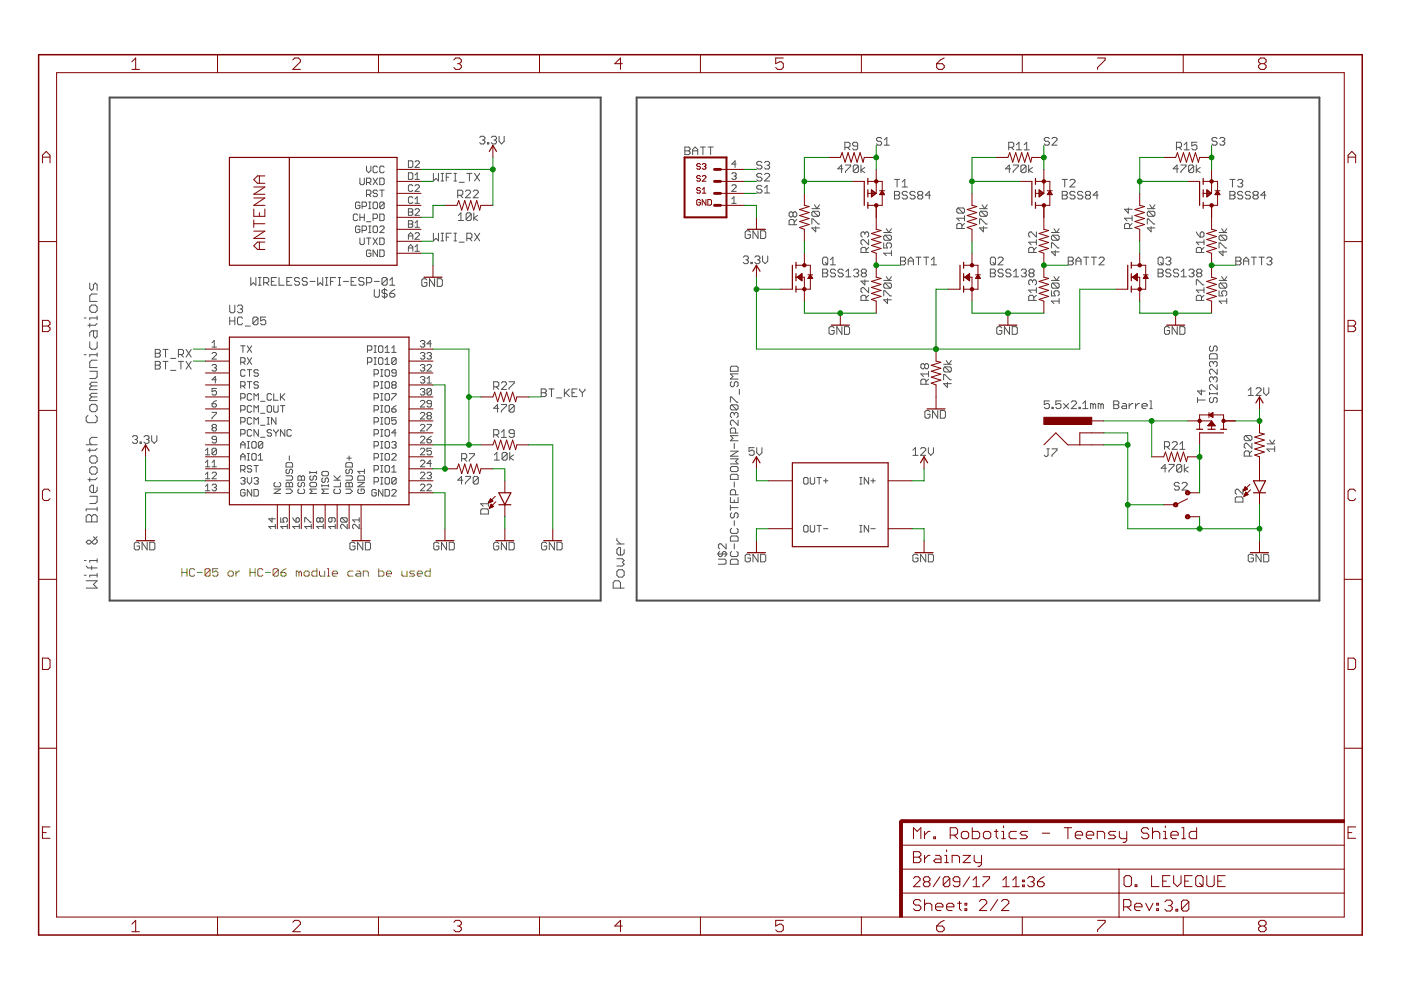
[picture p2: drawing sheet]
<svg xmlns="http://www.w3.org/2000/svg" width="297mm" height="210mm" viewBox="0 0 297 210" stroke-linecap="round" stroke-linejoin="round" font-family="sans-serif">
<g fill="none" stroke="#808000" stroke-width=".21">
<path d="M38.5 120.6v1.6M38.5 121.4h1.1M39.6 120.6v1.6M41.3 120.8l-.3-.2h-.6l-.2 .2v1.1l.2 .3h.6l.3-.3M41.8 121.4h1.1M44.6 120.8l-.3-.2h-.6l-.2 .2v1.1M44.6 120.8v1.1l-.3 .3h-.6l-.2-.3M44.6 120.8l-1.1 1.1M46.2 120.6h-1.1v.8l.8-.3 .3 .3v.5l-.3 .3h-.5l-.3-.3M48.4 121.4l.2-.3h.6l.3 .3v.5l-.3 .3h-.6l-.2-.3zM50 121.1v1.1M50.8 121.1h-.3l-.5 .5"/>
<path d="M53 121.4h1.1M53 120.6v1.6M54.1 120.6v1.6M55.7 120.8l-.2-.2h-.6l-.2 .2v1.1l.2 .3h.6l.2-.3M56.3 121.4h1.1M59 120.8l-.3-.2h-.5l-.3 .2v1.1M59 120.8v1.1l-.3 .3h-.5l-.3-.3M59 120.8l-1.1 1.1M59.6 121.4h.8l.2 .2v.3l-.2 .3h-.6l-.2-.3zM60.6 120.6l-.5 .2-.5 .6M63.4 121.4l-.3-.3h-.3v1.1M63.4 121.4v.8"/>
<path d="M63.4 121.4l.2-.3 .3 .3v.8M64.5 121.4l.2-.3h.6l.3 .3v.5l-.3 .3h-.6l-.2-.3zM67.2 120.6v1.6h-.8l-.3-.3v-.5l.3-.3h.8M67.7 121.1v.8l.3 .3h.8v-1.1M69.4 120.6h.3v1.6M69.4 122.2h.5M70.5 121.6h1.1v-.2l-.3-.3h-.6l-.2 .3v.5l.2 .3h.6M74.8 121.1h-.8l-.3 .3v.5l.3 .3h.8M75.6 121.1h.6l.3 .3v.8h-.9l-.2-.3 .2-.3h.9M77 122.2v-1.1h.8l.3 .3v.8M80.3 120.6v1.6h.8l.3-.3v-.5l-.3-.3h-.8M81.9 121.6h1.1v-.2l-.3-.3h-.5l-.3 .3v.5l.3 .3h.5"/>
<path d="M85.2 121.1v.8l.3 .3h.8v-1.1M87.9 121.1h-.8l-.3 .3 .3 .2h.6l.2 .3-.2 .3h-.9M88.5 121.6h1.1v-.2l-.3-.3h-.5l-.3 .3v.5l.3 .3h.5M91.2 120.6v1.6h-.8l-.3-.3v-.5l.3-.3h.8"/>
</g>
<path d="M23.2 20.7h104.2v106.6h-104.2zM135 20.7h144.7v106.6h-144.7z" fill="none" stroke="#505050" stroke-width=".42"/>
<g fill="none" stroke="#505050" stroke-width=".21">
<path d="M76.3 37.8v1.1l.2 .3h.5l.2-.3v-1.1M77.7 35.2v1l.5 .4 .4-.4v-1M77.7 38.7h.7l.2-.2v-.5l-.2-.2h-.7v1.4M78.2 38.7l.4 .5M79.1 37.8l.9 1.4M80 35.5l-.2-.3h-.5l-.2 .3v.9l.2 .2h.5l.2-.2M80 37.8l-.9 1.4M80.5 37.8h.7l.2 .2v.9l-.2 .3h-.7zM81.4 35.5l-.2-.3h-.4l-.3 .3v.9l.3 .2h.4l.2-.2M86.6 36.6h.7l.2 .3v.9l-.2 .2h-.7zM86.6 34.1h.7l.2 .2v1l-.2 .2h-.7zM87.5 39.4l-.2-.2h-.5l-.2 .2v.9l.2 .3h.5l.2-.3"/>
<path d="M88 39.4l.2-.2h.5l.2 .2v.2l-.9 1h.9M88 38h.9M88 37.1l.5-.5v1.4M88 34.3l.2-.2h.5l.2 .2v.3l-.9 .9h.9M91.9 36.8v1.6l.5-.6 .6 .6v-1.6M93.5 36.8h.6M93.5 38.4h.6M93.8 36.8v1.6M94.6 37.6h.5M95.7 36.8h-1.1v1.6M96.2 36.8h.6M96.2 38.4h.6"/>
<path d="M96.5 36.8v1.6M97.3 38.7h1.1M99 36.8h1.1M99.5 36.8v1.6M100.6 36.8l1.1 1.6M101.7 29.1l.3-.2h.5l.3 .2v.3l-.3 .3M101.7 36.8l-1.1 1.6M102.3 29.7h.2M102.5 29.7l.3 .3v.2l-.3 .3h-.5l-.3-.3M103.4 30.2h.2v.3h-.2zM104.2 29.1l.2-.2h.6l.3 .2v.3l-.3 .3M104.7 29.7h.3"/>
<path d="M105 29.7l.3 .3v.2l-.3 .3h-.6l-.2-.3M105.8 28.9v1.1l.5 .5 .6-.5v-1.1M145.2 31.2h.8l.3 .2v.3l-.3 .3 .3 .3v.2l-.3 .3h-.8zM145.2 32h.8M146.9 32h1M146.9 32.8v-1.1l.5-.5 .5 .5v1.1M148.5 31.2h1.1M149 31.2v1.6M150.1 31.2h1.1M150.7 31.2v1.6M155.2 39.4l.2-.2h.5l.2 .2v.2l-.9 1h.9M155.2 36.9l.2-.3h.5l.2 .3-.2 .4"/>
<path d="M155.6 37.3h.3M155.9 37.3l.2 .3-.2 .4h-.5l-.2-.2M156.1 34.8h-.9l.7-.7v1.4M161.5 39.6l-.2-.3h-.6l-.3 .3v.2l.3 .3h.6l.2 .3v.3l-.2 .2h-.6l-.3-.2M161.5 34.5l-.2-.3h-.6l-.3 .3v.3l.3 .2h.6l.2 .3v.3l-.2 .2h-.6l-.3-.2M161.5 37l-.2-.2h-.6l-.3 .2v.3l.3 .3h.6l.2 .2v.3l-.2 .3h-.6l-.3-.3M162.1 34.5l.2-.3h.6l.3 .3v.3l-.3 .2M162.1 37l.2-.2h.6l.3 .2v.3l-1.1 1.1h1.1M162.1 39.8l.5-.5v1.6M162.6 35h.3M162.9 35l.3 .3v.3l-.3 .2h-.6l-.2-.2M178.7 35.8h-1.1l.8-.8v1.6"/>
<path d="M179.1 31.2h.8l.3-.2v-.6l-.3-.2h-.8v1.6M179.3 35h1.1v.2l-1.1 1.1v.3M179.7 31.2l.5 .6M181.8 31h-.8l-.2-.3v-.3l.2-.2h.6l.2 .2v1.1l-.2 .3h-.6l-.2-.3M182 35.2l-.3-.2h-.5l-.3 .2v1.1M182 35.2v1.1l-.3 .3h-.5l-.3-.3M182 35.2l-1.1 1.1M182.5 35v1.6M183.3 35.5l-.8 .6 .8 .5M186.9 29.4l-.2-.3h-.6l-.3 .3v.3l.3 .3h.6l.2 .2v.3l-.2 .3h-.6l-.3-.3M187.5 30.8h1.1M187.5 29.7l.5-.6v1.7"/>
<path d="M189.7 38h1M190.2 38v1.6M191.3 38.6l.5-.6v1.6M191.3 39.6h1.1M213.9 31.2h.8l.2-.2v-.6l-.2-.2h-.8v1.6M214.3 35.8h-1.1l.8-.8v1.6M214.4 31.2l.5 .6M214.8 35h1.1v.2l-1.1 1.1v.3M215.5 31.8h1.1M215.5 30.7l.5-.5v1.6M217.1 31.8h1.1M217.1 30.7l.6-.5v1.6"/>
<path d="M217.6 35.2l-.3-.2h-.6l-.2 .2v1.1M217.6 35.2v1.1l-.3 .3h-.6l-.2-.3M217.6 35.2l-1.1 1.1M218.1 35v1.6M218.9 35.5l-.8 .6 .8 .5M222.5 29.4l-.3-.3h-.5l-.3 .3v.3l.3 .3h.5l.3 .2v.3l-.3 .3h-.5l-.3-.3M223 29.4l.3-.3h.6l.2 .3v.3l-1.1 1.1h1.1M225.2 38h1.1M225.7 38v1.6M226.8 38.3l.3-.3h.6l.2 .3v.3l-1.1 1h1.1M249.4 31.2h.8l.3-.2v-.6l-.3-.2h-.8v1.6M249.8 35.8h-1.1l.9-.8v1.6"/>
<path d="M250 31.2l.5 .6M250.4 35h1.1v.2l-1.1 1.1v.3M251.1 31.8h1M251.1 30.7l.5-.5v1.6M253.1 35.2l-.3-.2h-.5l-.3 .2v1.1M253.1 35.2v1.1l-.3 .3h-.5l-.3-.3M253.1 35.2l-1.1 1.1M253.6 35v1.6M253.8 30.2h-1.1v.8l.5-.3h.3l.3 .3v.5l-.3 .3h-.5l-.3-.3M254.5 35.5l-.9 .6 .9 .5M258 29.4l-.2-.3h-.6l-.2 .3v.3l.2 .3h.6l.2 .2v.3l-.2 .3h-.6l-.2-.3M258.6 29.4l.3-.3h.5l.3 .3v.3l-.3 .3"/>
<path d="M259.1 30h.3M259.4 30l.3 .2v.3l-.3 .3h-.5l-.3-.3M260.8 38h1.1M261.3 38v1.6M262.4 38.3l.3-.3h.5l.3 .3v.3l-.3 .2M262.9 38.8h.3M263.2 38.8l.3 .3v.3l-.3 .2h-.5l-.3-.2M53.2 58.8v1.7l.5-.6 .6 .6v-1.7M54.8 58.8h.6M55.1 58.8v1.7M55.9 59.9h.8l.3-.2v-.6l-.3-.3h-.8v1.7M56.4 59.9l.6 .6"/>
<path d="M57.5 59.7h.6M58.6 58.8h-1.1v1.7h1.1M59.2 58.8v1.7h1M60.8 59.7h.5M61.9 58.8h-1.1v1.7h1.1M63.5 59.1l-.3-.3h-.5l-.3 .3v.3l.3 .3h.5l.3 .2v.3l-.3 .3h-.5l-.3-.3M65.2 59.1l-.3-.3h-.6l-.2 .3v.3l.2 .3h.6l.3 .2v.3l-.3 .3h-.6l-.2-.3M65.7 59.7h1.1M67.4 58.8v1.7l.5-.6 .5 .6v-1.7M69 58.8h.5M69.3 58.8v1.7M70.1 59.7h.5"/>
<path d="M71.2 58.8h-1.1v1.7M71.7 58.8h.6M72 58.8v1.7M72.8 59.7h1.1M74.4 59.7h.6M75.5 58.8h-1.1v1.7h1.1M75.8 45.6l-.2-.2h-.5l-.2 .2v.9l.2 .3h.5l.2-.3M76.3 43.1l-.2-.3h-.5l-.2 .3v.9l.2 .2h.5l.2-.2v-.5h-.5M76.3 48.2l-.2-.3h-.5l-.2 .3v.9l.2 .2h.5l.2-.2v-.5h-.5M76.3 45.4v1.4M76.3 50.5v1.1l.2 .3h.5l.2-.3v-1.1M76.3 46.1h.9"/>
<path d="M76.8 43.8h.7l.2-.3v-.4l-.2-.3h-.7v1.4M76.8 48.9h.7l.2-.3v-.4l-.2-.3h-.7v1.4M77.2 59.1l-.3-.3h-.6l-.2 .3v.3l.2 .3h.6l.3 .2v.3l-.3 .3h-.6l-.2-.3M77.2 45.4v1.4M77.7 41.2h.7l.2-.2v-.5l-.2-.2h-.7v1.4M77.7 50.5h.9M77.7 47h.9M77.7 59.9h.8l.3-.2v-.6l-.3-.3h-.8v1.7M78.2 44.2h.4M78.2 49.3h.4M78.2 50.5v1.4M78.2 47.9h.4"/>
<path d="M78.2 42.8h.4M78.2 41.2l.4 .5M78.4 42.8v1.4M78.4 47.9v1.4M78.6 53.2l-.2-.2h-.5l-.2 .2v1l.2 .2h.5l.2-.2v-.5h-.4M79.1 43.1l.2-.3h.5l.2 .3v.9l-.2 .2h-.5l-.2-.2zM79.1 48.2l.2-.3h.5l.2 .3v.9l-.2 .2h-.5l-.2-.2zM79.1 46.3h.7l.2-.2v-.5l-.2-.2h-.7v1.4M79.1 50.5l.9 1.4M79.4 59.7h1M80 40.5l-.2-.2h-.5l-.2 .5 .2 .2h.5l.2 .5-.2 .2h-.5l-.2-.2M80 53v1.4l-.9-1.4v1.4"/>
<path d="M80 50.5l-.9 1.4M80.5 48.2l.3-.3h.4l.2 .3v.2l-.9 .9h.9M80.5 50.5h.7l.2 .2v.9l-.2 .3h-.7zM80.5 53h.7l.2 .2v1l-.2 .2h-.7zM80.5 45.4h.7l.2 .2v.9l-.2 .3h-.7zM80.5 40.3h.9M81 40.3v1.4M81.4 43.1v.9l-.2 .2h-.4l-.3-.2M81.4 43.1l-.2-.3h-.4l-.3 .3v.9M81.4 43.1l-.9 .9M82.1 59.1v1.1l-.3 .3h-.5l-.3-.3M82.1 59.1l-.3-.3h-.5l-.3 .3v1.1"/>
<path d="M82.1 59.1l-1.1 1.1M82.6 59.4l.6-.6v1.7M86.6 46.8h.7l.2 .2-.2 .5 .2 .5-.2 .2h-.7zM86.6 47.5h.7M86.6 44.3h.7l.2 .2-.2 .5 .2 .4-.2 .3h-.7zM86.6 52.6h.9M86.6 50.7v-.9l.5-.5 .4 .5v.9M86.6 53.3v-1l.5-.4 .4 .4v1M86.6 50h.9M86.6 45h.7M87.5 42l-.2-.3h-.5l-.2 .3v.9l.2 .2h.5l.2-.2M88 44.5l.2-.2h.5l.2 .2v.2l-.9 1h.9"/>
<path d="M88 47.3l.5-.5v1.4M88 52.3l.5-.4v1.4M88 43.1h.9M88 42.2l.5-.5v1.4M88 53.3h.9M88 49.6l.2-.3h.5l.2 .3v.2l-.9 .9h.9M88 48.2h.9M90.5 59.4l-.3-.3h-.5l-.3 .3v1.1l.3 .2h.5l.3-.2v-.6h-.5M91.9 49.4v1.7l.5-.6 .6 .6v-1.7M92.1 59.1v1.6l-1-1.6v1.6M92.7 59.1h.8l.3 .3v1.1l-.3 .2h-.8zM93.5 51.1h.6"/>
<path d="M93.5 49.4h.6M93.8 49.4v1.7M94.6 50.3h.5M95.7 49.4h-1.1v1.7M96.2 51.1h.6M96.2 49.4h.6M96.5 49.4v1.7M97 41.4h.9l.2-.3v-.5l-.2-.3h-.9v1.6M97.2 45.7l.5-.6v1.7M97.2 46.8h1.1M97.3 51.4h1.1M97.6 41.4l.5 .5"/>
<path d="M98.7 40.6l.3-.3h.5l.3 .3v.3l-1.1 1h1.1M99 50.5h.8l.3-.2v-.6l-.3-.3h-.8v1.7M99.5 50.5l.6 .6M99.9 45.4v1.1l-.3 .3h-.5l-.3-.3M99.9 45.4l-.3-.3h-.5l-.3 .3v1.1M99.9 45.4l-1.1 1.1M100.3 40.6l.3-.3h.5l.3 .3v.3l-1.1 1h1.1M100.5 45.1v1.7M100.6 49.4l1.1 1.7M101.3 45.7l-.8 .5 .8 .6M101.7 49.4l-1.1 1.7M155.2 42.2l.4-.5v1.4"/>
<path d="M155.2 43.1h.9M157.6 54.5l.3-.2h.5l.3 .2v.3l-.3 .3M158.1 55.1h.3M158.4 55.1l.3 .3v.2l-.3 .3h-.5l-.3-.3M159.1 49.2l-.3-.3h-.5l-.3 .3v1.1l.3 .3h.5l.3-.3v-.5h-.6M159.2 55.6h.3v.3h-.3zM160 54.5l.3-.2h.5l.3 .2v.3l-.3 .3M160.6 55.1h.2M160.7 48.9v1.7l-1.1-1.7v1.7M160.8 55.1l.3 .3v.2l-.3 .3h-.5l-.3-.3M161.3 48.9h.8l.2 .3v1.1l-.2 .3h-.8zM161.7 54.3v1.1l.5 .5 .6-.5v-1.1"/>
<path d="M162.1 40.9h1.1M168.1 45.2l.3-.3h.3l.2 .3v.5l-.2 .3h-.3l-.3-.3M168.1 45.2l-.2-.3h-.3l-.3 .3v.5l.3 .3h.3l.2-.3M168.1 45.2v.5M168.4 47.6v-.8l-.3-.3h-.5l-.3 .3v.8h1.6M168.9 46.5l-.5 .6M172.1 47.5v-1.1h.3l1.1 1.1h.3M172.1 44.2h1.7M172.4 44.8l-.3 .2v.6l.3 .3h1.1M172.4 44.8h1.1l.3 .2v.6l-.3 .3M172.4 44.8l1.1 1.1M172.7 43.4l.5 .8 .6-.8"/>
<path d="M173 48v1.1l-.9-.8h1.7M174.4 54.8l.3-.3h.5l.3 .3v1.1l-.3 .3h-.5l-.3-.3zM174.4 57.1h.8l.3 .2v.3l-.3 .3 .3 .3v.2l-.3 .3h-.8zM174.4 57.9h.8M175 55.6l.5 .6M176.1 56.2h1M176.1 55.1l.5-.6v1.7M177.1 57.3l-.2-.2h-.6l-.2 .2v.3l.2 .3h.6l.2 .3v.2l-.2 .3h-.6l-.2-.3M178.8 57.3l-.3-.2h-.5l-.3 .2v.3l.3 .3h.5l.3 .3v.2l-.3 .3h-.5l-.3-.3M179.3 58.7h1.1M179.3 57.6l.6-.5v1.6M181 57.3l.2-.2h.6l.3 .2v.3l-.3 .3"/>
<path d="M181.5 57.9h.3M181.8 57.9l.3 .3v.2l-.3 .3h-.6l-.2-.3M182.9 57.9l-.3-.3v-.3l.3-.2h.5l.3 .2v.3l-.3 .3M182.9 57.9l-.3 .3v.2l.3 .3h.5l.3-.3v-.2l-.3-.3M182.9 57.9h.5M183.4 49.4l.2-.2h.3l.3 .2v.6l-.3 .3M183.4 49.4l-.3-.2h-.3l-.3 .2v.6l.3 .3M183.4 49.4v.3M183.4 59.3v1.1l-.9-.8h1.7M183.6 53.5v-.8l-.2-.2h-.6l-.3 .2v.8h1.7M184.2 50.8v1.1l-1.1-1.1h-.3l-.3 .3v.5l.3 .3M184.2 52.5l-.6 .5"/>
<path d="M187.4 51.5v1.1h.8l-.3-.6v-.2l.3-.3h.5l.3 .3v.5l-.3 .3M187.4 49.3h1.6M187.4 59.5h1.6M187.6 49.9h1.1l.3 .2v.6l-.3 .2M187.6 49.9l-.2 .2v.6l.2 .2h1.1M187.6 49.9l1.1 1M187.9 48.5l.5 .8 .6-.8M187.9 58.7l.5 .8 .6-.8M189 53.7h-1.6l.5 .5M189 53.1v1.1M189.7 40.6h.8l.2 .2v.3l-.2 .3 .2 .3v.2l-.2 .3h-.8zM189.7 41.4h.8"/>
<path d="M190.9 54.5h.8l.3 .3v.3l-.3 .3 .3 .2v.3l-.3 .3h-.8zM190.9 55.4h.8M192.4 40.8l-.3-.2h-.5l-.3 .2v.3l.3 .3h.5l.3 .3v.2l-.3 .3h-.5l-.3-.3M192.6 56.2v-1.1l.5-.6 .6 .6v1.1M192.6 55.4h1.1M194 40.8l-.3-.2h-.5l-.3 .2v.3l.3 .3h.5l.3 .3v.2l-.3 .3h-.5l-.3-.3M194.2 54.5h1.1M194.7 54.5v1.7M194.8 41.4l-.2-.3v-.3l.2-.2h.6l.2 .2v.3l-.2 .3M194.8 41.4l-.2 .3v.2l.2 .3h.6l.2-.3v-.2l-.2-.3M194.8 41.4h.6M195.8 54.5h1.1"/>
<path d="M196.4 54.5v1.7M197.3 41.4h-1.1l.8-.8v1.6M197.5 56.2h1.1M197.5 55.1l.5-.6v1.7M203.1 44.1l-.2 .3v.5l.2 .3h1.1M203.1 44.1h1.1l.3 .3v.5l-.3 .3M203.1 44.1l1.1 1.1M203.9 48.5v-.9l-.2-.2h-.6l-.2 .2v.9h1.6M204.5 47.4l-.6 .5M204.5 46.3h-1.6l.5 .5M204.5 45.7v1.1M207.7 47.5v-1.1h.3l1 1.1h.3"/>
<path d="M207.7 44.2h1.6M208 44.8l-.3 .2v.6l.3 .3h1M208 44.8h1l.3 .2v.6l-.3 .3M208 44.8l1 1.1M208.2 43.4l.6 .8 .5-.8M208.5 48v1.1l-.8-.8h1.6M210 57.1h.8l.3 .2v.3l-.3 .3 .3 .3v.2l-.3 .3h-.8zM210 57.9h.8M210 54.8l.2-.3h.6l.3 .3v1.1l-.3 .3h-.6l-.2-.3zM210.5 55.6l.6 .6M211.6 54.8l.3-.3h.5l.3 .3v.3l-1.1 1.1h1.1M212.7 57.3l-.3-.2h-.5l-.3 .2v.3l.3 .3h.5l.3 .3v.2l-.3 .3h-.5l-.3-.3"/>
<path d="M214.3 57.3l-.2-.2h-.6l-.2 .2v.3l.2 .3h.6l.2 .3v.2l-.2 .3h-.6l-.2-.3M214.9 58.7h1.1M214.9 57.6l.5-.5v1.6M216.5 57.3l.3-.2h.5l.3 .2v.3l-.3 .3M217.1 57.9h.2M217.3 57.9l.3 .3v.2l-.3 .3h-.5l-.3-.3M218.4 57.9l-.2-.3v-.3l.2-.2h.6l.2 .2v.3l-.2 .3M218.4 57.9l-.2 .3v.2l.2 .3h.6l.2-.3v-.2l-.2-.3M218.4 57.9h.6M218.9 59.6l-.3-.3h-.2l-.3 .3v.6l.3 .2M218.9 59.6l.3-.3h.3l.2 .3v.6l-.2 .2M218.9 59.6v.3"/>
<path d="M219.2 53.5v-.8l-.3-.2h-.5l-.3 .2v.8h1.6M219.7 49.2v1.1l-1.1-1.1h-.2l-.3 .2v.6l.3 .3M219.7 52.5l-.5 .5M219.7 51.4h-1.6l.5 .5M219.7 50.8v1.1M222.9 52.6v-1.1h.3l1.1 1.1h.3M222.9 49.3h1.7M222.9 59.5h1.7M223.2 49.9l-.3 .2v.6l.3 .2h1.1M223.2 49.9h1.1l.3 .2v.6l-.3 .2M223.2 49.9l1.1 1M223.5 48.5l.5 .8 .6-.8"/>
<path d="M223.5 58.7l.5 .8 .6-.8M223.7 53.1v1.1l-.8-.8h1.7M225.2 40.6h.8l.3 .2v.3l-.3 .3 .3 .3v.2l-.3 .3h-.8zM225.2 41.4h.8M226.5 54.5h.8l.3 .3v.3l-.3 .3 .3 .2v.3l-.3 .3h-.8zM226.5 55.4h.8M227.9 40.8l-.2-.2h-.6l-.3 .2v.3l.3 .3h.6l.2 .3v.2l-.2 .3h-.6l-.3-.3M228.1 55.4h1.1M228.1 56.2v-1.1l.6-.6 .5 .6v1.1M229.6 40.8l-.3-.2h-.6l-.2 .2v.3l.2 .3h.6l.3 .3v.2l-.3 .3h-.6l-.2-.3M229.7 54.5h1.1M230.3 54.5v1.7"/>
<path d="M230.4 41.4l-.3-.3v-.3l.3-.2h.5l.3 .2v.3l-.3 .3M230.4 41.4l-.3 .3v.2l.3 .3h.5l.3-.3v-.2l-.3-.3M230.4 41.4h.5M231.4 54.5h1.1M231.9 54.5v1.7M232.8 41.4h-1l.8-.8v1.6M233 54.8l.3-.3h.5l.3 .3v.3l-1.1 1.1h1.1M239.2 44.1v1.1l-.8-.8h1.6M239.5 48.5v-.9l-.3-.2h-.5l-.3 .2v.9h1.6M240 46.3h-1.6l.6 .5M240 47.4l-.5 .5M240 45.7v1.1"/>
<path d="M243.2 47.5v-1.1h.3l1.1 1.1h.3M243.2 44.2h1.7M243.5 44.8l-.3 .2v.6l.3 .3h1.1M243.5 44.8h1.1l.3 .2v.6l-.3 .3M243.5 44.8l1.1 1.1M243.8 43.4l.5 .8 .6-.8M244.1 48v1.1l-.9-.8h1.7M245.5 57.1h.8l.3 .2v.3l-.3 .3 .3 .3v.2l-.3 .3h-.8zM245.5 57.9h.8M245.8 54.5h.5l.3 .3v1.1l-.3 .3h-.5l-.3-.3v-1.1zM246.1 55.6l.5 .6M247.2 54.8l.2-.3h.6l.2 .3v.3l-.2 .3"/>
<path d="M247.7 55.4h.3M248 55.4l.2 .2v.3l-.2 .3h-.6l-.2-.3M248.2 57.3l-.2-.2h-.6l-.2 .2v.3l.2 .3h.6l.2 .3v.2l-.2 .3h-.6l-.2-.3M249.9 57.3l-.3-.2h-.5l-.3 .2v.3l.3 .3h.5l.3 .3v.2l-.3 .3h-.5l-.3-.3M250.4 58.7h1.1M250.4 57.6l.6-.5v1.6M252.1 57.3l.2-.2h.6l.3 .2v.3l-.3 .3M252.6 57.9h.3M252.9 57.9l.3 .3v.2l-.3 .3h-.6l-.2-.3M253.6 49.2l.3 .5 .6 .6M254 57.9l-.3-.3v-.3l.3-.2h.5l.3 .2v.3l-.3 .3M254 57.9l-.3 .3v.2l.3 .3h.5l.3-.3v-.2l-.3-.3"/>
<path d="M254 57.9h.5M254.5 49.4l.2-.2h.3l.3 .2v.6l-.3 .3h-.5zM254.7 53.5v-.8l-.2-.2h-.6l-.3 .2v.8h1.7M255.3 51.4h-1.7l.6 .5M255.3 52.5l-.6 .5M255.3 50.8v1.1M258.5 52.6v-1.1h.2l1.1 1.1h.3M258.5 49.3h1.6M258.5 59.5h1.6M258.7 49.9h1.1l.3 .2v.6l-.3 .2M258.7 49.9l-.2 .2v.6l.2 .2h1.1M258.7 49.9l1.1 1"/>
<path d="M259 48.5l.6 .8 .5-.8M259 58.7l.6 .8 .5-.8M259.3 53.1v1.1l-.8-.8h1.6M260.8 40.6h.8l.3 .2v.3l-.3 .3 .3 .3v.2l-.3 .3h-.8zM260.8 41.4h.8M262 54.5h.8l.3 .3v.3l-.3 .3 .3 .2v.3l-.3 .3h-.8zM262 55.4h.8M263.5 40.8l-.3-.2h-.5l-.3 .2v.3l.3 .3h.5l.3 .3v.2l-.3 .3h-.5l-.3-.3M263.7 55.4h1.1M263.7 56.2v-1.1l.5-.6 .6 .6v1.1M265.1 40.8l-.2-.2h-.6l-.3 .2v.3l.3 .3h.6l.2 .3v.2l-.2 .3h-.6l-.3-.3M265.3 54.5h1.1"/>
<path d="M265.9 54.5v1.7M265.9 41.4l-.2-.3v-.3l.2-.2h.6l.3 .2v.3l-.3 .3M265.9 41.4l-.2 .3v.2l.2 .3h.6l.3-.3v-.2l-.3-.3M265.9 41.4h.6M266.9 54.5h1.1M267.5 54.5v1.7M268.4 41.4h-1.1l.8-.8v1.6M268.6 54.8l.3-.3h.5l.3 .3v.3l-.3 .3M269.1 55.4h.3M269.4 55.4l.3 .2v.3l-.3 .3h-.5l-.3-.3M17.9 75.2h.4M17.9 67.4h.4"/>
<path d="M19 60v1.2l.4 .4 .4-.4v-.8l.4-.4 .4 .4v1.2M19 65.1l.4-.4h.8l.4 .4v.7l-.4 .4h-.8l-.4-.4zM19 68.6v.8M19 72.5v1.1l.4 .4h.8l.4-.4v-1.1M19 78.7h1.6v1.2l-.4 .4h-1.2M19.8 70.1v1.2l.4 .4 .4-.4v-1.2h-1.2l-.4 .4v.8M20.6 62.3h-1.2l-.4 .4v1.2h1.6M20.6 67.4h-1.6v.4M20.6 75.2h-1.6v.4M20.6 76.4h-1.2l-.4 .4v1.1h1.6M20.6 67v.8M20.6 74.8v.8"/>
<path d="M20.6 68.6l-.4 .4h-1.6M32.9 76.6h.8l.3 .3v.3l-.3 .2 .3 .3v.3l-.3 .3h-.8zM32.9 74.1h.8l.3 .3v.2l-.3 .3 .3 .3v.2l-.3 .3h-.8zM32.9 74.9h.8M32.9 77.4h.8M34.5 76.6h1.1M34.5 74.1h1.1M35.1 74.1v1.6M35.1 76.6v1.7M36.2 76h1.1M36.2 78.5h1.1M37.8 76.6h1.1"/>
<path d="M37.8 75.2h.8l.3-.3v-.5l-.3-.3h-.8v1.6M38.4 75.2l.5 .5M38.4 76.6v1.7M39.5 74.1l1 1.6M39.5 76.6l1 1.7M40.5 74.1l-1 1.6M40.5 76.6l-1 1.7M45 75l.2-.3h.5l.2 .3v.2l-.9 .9h.9M45 72.7l.4-.5v1.4M45 73.6h.9M45 77.5l.2-.2h.5l.2 .2-.2 .5M45.4 78h.3"/>
<path d="M45.7 78l.2 .2-.2 .5h-.5l-.2-.3M48.7 64.7v1.3l.3 .3h.5l.3-.3v-1.3M48.7 67.2v1.7M48.7 68.1h1.1M49.8 67.2v1.7M50.4 65l.2-.3h.6l.2 .3v.2l-.2 .3M50.9 65.5h.3M51 73.3h1M51 76.8h.7l.3-.3v-.4l-.3-.3h-.7v1.5M51.2 65.5l.2 .3v.2l-.2 .3h-.6l-.2-.3M51.4 67.5l-.2-.3h-.6l-.2 .3v1.1l.2 .3h.6l.2-.3M51.5 73.3v1.4"/>
<path d="M51.5 76.8l.5 .5M52 78.6l-.3-.2h-.4l-.3 .2v.9l.3 .3h.4l.3-.3M52 69.1h1.1M52.4 73.3l1 1.4M52.4 75.8l1 1.5M52.4 78.4h1M52.9 78.4v1.4M53.4 73.3l-1 1.4M53.4 75.8l-1 1.5M54.7 67.5l-.3-.3h-.5l-.3 .3v1.1M54.7 67.5v1.1l-.3 .3h-.5l-.3-.3M54.7 67.5l-1.1 1.1"/>
<path d="M54.8 78.6l-.3-.2h-.4l-.3 .4 .3 .3h.4l.3 .4-.3 .3h-.4l-.3-.3M54.8 60.5h.6M56.3 67.2h-1v.9l.8-.3 .2 .3v.5l-.2 .3h-.6l-.2-.3M69 60.5h.5M71.7 60.5h.6M77.9 74.3h.7l.2-.3v-.4l-.2-.3h-.7v1.4M77.9 76.8h.7l.2-.3v-.4l-.2-.3h-.7v1.5M79.3 79.3h.7l.2-.2v-.5l-.2-.2h-.7v1.4M79.3 73.3h.5M79.3 75.8h.5M79.3 74.7h.5M79.3 77.3h.5"/>
<path d="M79.4 61.4v1.3l.2 .3h.6l.2-.3v-1.3M79.5 73.3v1.4M79.5 75.8v1.5M80.2 73.6l.3-.3h.4l.3 .3v.9l-.3 .2h-.4l-.3-.2zM80.5 75.8h.4l.3 .3v.9l-.3 .3h-.4l-.3-.3v-.9zM80.7 78.4h.5M80.7 79.8h.5M80.9 78.4v1.4M81.5 61.1v2.2M81.6 73.8l.5-.5v1.4M81.6 76.3l.5-.5v1.5M81.6 74.7h1"/>
<path d="M81.6 77.3h1M81.9 78.4h.4l.3 .2v.9l-.3 .3h-.4l-.3-.3v-.9zM82.1 61.7l-.3-.3h-.5l-.3 .3v.2l.3 .3h.5l.3 .3v.2l-.3 .3h-.5l-.3-.3M82.6 60.5h1.1M82.6 62.2h.8l.3 .3v.2l-.3 .3h-.5l-.3-.3zM83.1 74.7h.9M83.1 73.8l.4-.5v1.4M83.7 61.4l-.5 .3-.6 .5M84 76.1l-.2-.3h-.5l-.2 .3v.9M84 79.1h-.7l-.2-.3 .2-.4h.5l.2 .2v.9l-.2 .3h-.5l-.2-.3M84 76.1v.9l-.2 .3h-.5l-.2-.3M84 76.1l-.9 .9"/>
<path d="M89.1 75l.3-.3h.4l.3 .3-.3 .4M89.1 77.5l.3-.2h.4l.3 .2-.3 .5M89.1 72.4l.3-.2h.4l.3 .2-.3 .5M89.6 78h.2M89.6 75.4h.2M89.6 72.9h.2M89.8 75.4l.3 .3-.3 .4h-.4l-.3-.2M89.8 72.9l.3 .2-.3 .5h-.4l-.3-.2M89.8 78l.3 .2-.3 .5h-.4l-.3-.3M90.5 75l.3-.3h.4l.3 .3-.3 .4M90.5 77.5l.3-.2h.4l.3 .2v.2l-1 1h1M91 75.4h.2"/>
<path d="M91.2 75.4l.3 .3-.3 .4h-.4l-.3-.2M91.5 72.9h-1l.7-.7v1.4M154.9 77.9l.2-.3h1.1l.3 .3v.8h-1.6zM156.5 79.3h-1.6l.5 .5-.5 .6h1.6M176.8 69.5l-.2-.2h-.6l-.2 .2v1.1l.2 .3h.6l.2-.3v-.5h-.5M178.5 69.3v1.6l-1.1-1.6v1.6M179 69.3h.9l.2 .2v1.1l-.2 .3h-.9zM183.6 63.7v-.8l-.2-.3h-.6l-.3 .3v.8h1.7M184.2 61v1.1l-1.1-1.1h-.3l-.3 .2v.6l.3 .3M184.2 62.6l-.6 .5M187.4 62.7v-1h.2l1.1 1h.3M187.6 60l-.2 .3v.5l.2 .3h1.1"/>
<path d="M187.6 60h1.1l.3 .3v.5l-.3 .3M187.6 60l1.1 1.1M188.2 63.3v1.1l-.8-.8h1.6M196 77.4v.5M196 77.4l-.2-.3h-.3l-.3 .3v.5l.3 .3h.3l.2-.3M196 77.4l.3-.3h.3l.3 .3v.5l-.3 .3h-.3l-.3-.3M196.9 79.3h-1.7l.6 .5M196.9 78.7v1.1M200.1 77.2h1.6M200.3 77.8l-.2 .3v.5l.2 .3h1.1M200.3 77.8h1.1l.3 .3v.5l-.3 .3M200.3 77.8l1.1 1.1"/>
<path d="M200.6 76.4l.5 .8 .6-.8M212.4 69.5l-.3-.2h-.5l-.3 .2v1.1l.3 .3h.5l.3-.3v-.5h-.5M214 69.3v1.6l-1-1.6v1.6M214.6 69.3h.8l.3 .2v1.1l-.3 .3h-.8zM219.2 63.7v-.8l-.3-.3h-.5l-.3 .3v.8h1.6M219.7 61v1.1M219.7 62.6l-.5 .5M219.7 61.5h-1.6l.5 .6M222.9 61.7v1h.8l-.2-.5v-.3l.2-.2h.6l.3 .2v.6l-.3 .2M223.2 60l-.3 .3v.5l.3 .3h1.1M223.2 60h1.1l.3 .3v.5l-.3 .3M223.2 60l1.1 1.1"/>
<path d="M224.6 63.3v1.1M224.6 63.8h-1.7l.6 .6M248 69.5l-.3-.2h-.6l-.2 .2v1.1l.2 .3h.6l.3-.3v-.5h-.6M249.6 69.3v1.6l-1.1-1.6v1.6M250.1 69.3h.9l.2 .2v1.1l-.2 .3h-.9zM253.6 60.4v-1.1h.3l1.1 1.1h.3M254.7 63.7v-.8l-.2-.3h-.6l-.3 .3v.8h1.7M255.3 61.5h-1.7l.6 .6M255.3 61v1.1M255.3 62.6l-.6 .5M256.7 73.4l-.3 .2v.6l.3 .2h.3l.3-.2v-.6l.2-.2h.3l.3 .2v.6l-.3 .2M256.7 75h1.1l.3 .3v.8h-1.7v-.8z"/>
<path d="M257.3 76.9l.2-.3h.3l.3 .3v.5l-.3 .3M257.3 76.9l-.3-.3h-.3l-.3 .3v.5l.3 .3M257.3 76.9v.3M258.1 78.3v1.1l-1.1-1.1h-.3l-.3 .2v.6l.3 .3M258.5 61.7v1h.8l-.3-.5v-.3l.3-.2h.5l.3 .2v.6l-.3 .2M258.7 60l-.2 .3v.5l.2 .3h1.1M258.7 60h1.1l.3 .3v.5l-.3 .3M258.7 60l1.1 1.1M260.1 63.8h-1.6l.5 .6M260.1 63.3v1.1M18.3 94.3h2.3M18.6 88.1l-.3 .4v.7l.3 .4h1.6l.4-.4v-.7l-.4-.4"/>
<path d="M19 86.1l.4-.4h.8l.4 .4v.8l-.4 .4h-.8l-.4-.4zM19 95.1v.8M19 97l.4-.4h.8l.4 .4v.8l-.4 .4h-.8l-.4-.4zM19 99.4l.4-.4h.8l.4 .4v.7l-.4 .4h-.8l-.4-.4zM19.4 81.8l-.4 .4v.4h1.6M19.4 84.2l-.4 .4v.3h1.6M19.4 84.2h1.2M19.4 81.8h1.2M20.6 92.7h-1.2l-.4 .4v.8l.4 .4M20.6 95.1l-.4 .4h-1.6M20.6 83.4h-1.2l-.4 .4 .4 .4M20.6 81h-1.2l-.4 .4 .4 .4"/>
<path d="M28.1 92.6l.2-.2h.6l.2 .2v.3l-.2 .3M28.6 93.2h.3M28.9 93.2l.2 .3v.2l-.2 .3h-.6l-.2-.3M29.7 93.7h.3v.3h-.3zM30.5 92.6l.3-.2h.5l.3 .2v.3l-.3 .3M31.1 93.2h.2M31.3 93.2l.3 .3v.2l-.3 .3h-.5l-.3-.3M32.2 92.4v1.1l.5 .5 .6-.5v-1.1M43.6 99h.9M43.6 95.5l.4-.5v1.4M43.6 98l.4-.4v1.4M43.6 96.4h.9"/>
<path d="M45 99h.9M45 87.4h.9v.3l-.9 .9v.2M45 98l.4-.4v1.4M45 85.6h.7l.2 .5-.2 .2h-.5l-.2-.2zM45.2 90.7l-.2-.3 .2-.4h.5l.2 .2-.2 .5M45.2 90.7l-.2 .2 .2 .5h.5l.2-.3-.2-.4M45.2 90.7h.5M45.9 93.2h-.7l-.2-.2 .2-.5h.5l.2 .2v1l-.2 .2h-.5l-.2-.2M45.9 80.5h-.9l.7-.7v1.4M45.9 82.4h-.9v.7l.7-.3 .2 .3v.4l-.2 .3h-.5l-.2-.3M45.9 95.3v.9l-.2 .2h-.5l-.2-.2M45.9 95.3l-.2-.3h-.5l-.2 .3v.9"/>
<path d="M45.9 84.9l-.9 .7M45.9 95.3l-.9 .9M51 92h.7l.3-.2v-.5l-.3-.2h-.7v1.4M51 94.3h1M51 81.9h.7l.3-.3v-.4l-.3-.3h-.7v1.4M51 86.9h.7l.3-.2v-.5l-.3-.2h-.7v1.4M51 84.4h.7l.3-.2v-.5l-.3-.2h-.7v1.4M51 89.5h.7l.3-.3v-.4l-.3-.3h-.7v1.4M51 95v-.9l.5-.5 .5 .5v.9M51 97.6v-1l.5-.4 .5 .4v1M51 99.6h.7l.3-.2v-.5l-.3-.2h-.7v1.4M51 96.9h1"/>
<path d="M51.5 81.9l.5 .4M51.5 99.6l.5 .5M52.4 80.9h1M52.4 97.6h.5M52.4 95h.5M52.4 93.6h.5M52.4 96.2h.5M52.7 93.6v1.4M52.7 96.2v1.4M52.9 80.9v1.4M53.4 91.3l-.3-.2h-.4l-.3 .2v.9l.3 .3h.4l.3-.3M53.4 83.7l-.3-.2h-.4l-.3 .2v.9l.3 .3h.4l.3-.3"/>
<path d="M53.4 98.9l-.3-.2h-.4l-.3 .2v.3l.3 .2h.4l.3 .5-.3 .2h-.4l-.3-.2M53.4 86.2l-.3-.2h-.4l-.3 .2v1l.3 .2h.4l.3-.2M53.4 88.8l-.3-.3h-.4l-.3 .3v.9l.3 .2h.4l.3-.2M53.4 96.4l.2-.2h.5l.2 .2v.9l-.2 .3h-.5l-.2-.3zM53.4 93.9l.2-.3h.5l.2 .3v.9l-.2 .2h-.5l-.2-.2zM53.8 84.9v-1.4l.5 .4 .5-.4v1.4M53.8 87.4v-1.4l.5 .5 .5-.5v1.4M53.8 89.9v-1.4l.5 .5 .5-.5v1.4M53.8 98.7h1M54.3 98.7v1.4M54.8 81.2l-.3-.3h-.4l-.3 .5 .3 .2h.4l.3 .5-.3 .2h-.4l-.3-.2M54.8 97.6h.9"/>
<path d="M54.8 91.1v1.4l-1-1.4v1.4M54.8 96.6l.4-.4v1.4M55.2 92.7h1M55.2 85.1h1M55.2 87.6h1M55.2 90.2h1M55.7 93.9l-.2-.3h-.5l-.2 .3v.9M55.7 93.9v.9l-.2 .2h-.5l-.2-.2M55.7 93.9l-.9 .9M56.6 86.2l.3-.2h.4l.3 .2v1l-.3 .2h-.4l-.3-.2zM56.6 88.5h.5M56.6 89.9h.5"/>
<path d="M56.9 88.5v1.4M57.6 91.3l-.3-.2h-.4l-.3 .2v.2l.3 .3h.4l.3 .4-.3 .3h-.4l-.3-.3M57.6 83.7l-.3-.2h-.4l-.3 .2v.9l.3 .3h.4l.3-.3M58 86v1.2l.3 .2h.4l.3-.2v-1.2M58 83.5v1.4h1M58 91.1v.2l.5 .5M58.5 88.5v1.4l-.9-1.4v1.4M58.5 91.8v.7M59 91.1v.2l-.5 .5M59.5 83.5v1.4M59.5 86h.9M59.7 84.2l.7 .7"/>
<path d="M59.9 86v1.4M60.4 91.1v1.4l-.9-1.4v1.4M60.4 83.5l-.9 .9M60.9 99.5l-.3 .2v.5l.3 .2 .4-.2v-.5l.3-.2 .4 .2v.5l-.2 .2M60.9 98.1h.9l.2 .2v.7h-1.4v-.7zM61.3 96.7v.9M61.8 91.3l-.2-.2h-.5l-.2 .2v.9l.2 .3h.5l.2-.3M65.7 99.9v.5M67.1 99.9v.5M68.5 99.9h.9l.2 .3v.4l-.2 .3h-.9l-.3-.3v-.4zM73.6 99.5l-.3 .2v.5l.3 .2 .4-.2v-.5l.3-.2 .4 .2v.5l-.2 .2M73.6 98.1h.9l.2 .2v.7h-1.4v-.7z"/>
<path d="M73.6 97.1h.9M74 96.7v.9M77.3 99.9h-1.4l.4 .5M77.3 99.5v.9M79.3 81.9h.7l.2-.3v-.4l-.2-.3h-.7v1.4M79.3 86.9h.7l.2-.2v-.5l-.2-.2h-.7v1.4M79.3 84.4h.7l.2-.2v-.5l-.2-.2h-.7v1.4M79.3 89.5h.7l.2-.3v-.4l-.2-.3h-.7v1.4M79.3 92h.7l.2-.2v-.5l-.2-.2h-.7v1.4M79.3 94.6h.7l.2-.3v-.4l-.2-.3h-.7v1.4M79.3 97.1h.7l.2-.2v-.5l-.2-.2h-.7v1.4M79.3 99.6h.7l.2-.2v-.5l-.2-.2h-.7v1.4"/>
<path d="M80.7 80.9h.5M80.7 97.6h.5M80.7 83.5h.5M80.7 87.4h.5M80.7 82.3h.5M80.7 84.9h.5M80.7 86h.5M80.7 88.5h.5M80.7 89.9h.5M80.7 91.1h.5M80.7 92.5h.5M80.7 95h.5"/>
<path d="M80.7 93.6h.5M80.7 96.2h.5M80.7 98.7h.5M80.9 80.9v1.4M80.9 83.5v1.4M80.9 86v1.4M80.9 88.5v1.4M80.9 91.1v1.4M80.9 93.6v1.4M80.9 96.2v1.4M80.9 98.7v1.4M81.6 96.4l.3-.2h.4l.3 .2v.9l-.3 .3h-.4l-.3-.3z"/>
<path d="M81.6 98.9l.3-.2h.4l.3 .2v1l-.3 .2h-.4l-.3-.2zM81.6 86.2l.3-.2h.4l.3 .2v1l-.3 .2h-.4l-.3-.2zM81.6 93.9l.3-.3h.4l.3 .3v.9l-.3 .2h-.4l-.3-.2zM81.9 80.9h.4l.3 .3v.9l-.3 .2h-.4l-.3-.2v-.9zM81.9 83.5h.4l.3 .2v.9l-.3 .3h-.4l-.3-.3v-.9zM81.9 88.5h.4l.3 .3v.9l-.3 .2h-.4l-.3-.2v-.9zM81.9 91.1h.4l.3 .2v.9l-.3 .3h-.4l-.3-.3v-.9zM83.1 96.4l.2-.2h.5l.2 .2v.2l-.9 1h.9M83.1 83.5h.9v.2l-.9 .9v.3M83.1 86.7h.7l.2 .5-.2 .2h-.5l-.2-.2zM83.1 93.9l.2-.3h.5l.2 .3-.2 .4M83.1 99.2l.4-.5v1.4"/>
<path d="M83.3 81.6l-.2-.2 .2-.5h.5l.2 .3-.2 .4M83.3 81.6h.5M83.3 81.6l-.2 .3 .2 .4h.5l.2-.2-.2-.5M83.5 94.3h.3M83.8 94.3l.2 .3-.2 .4h-.5l-.2-.2M84 91.8h-.9l.7-.7v1.4M84 88.5h-.9v.7l.7-.2 .2 .2v.5l-.2 .2h-.5l-.2-.2M84 86l-.9 .7M89.1 97.8l.3-.2h.4l.3 .2v.2l-1 1h1M89.1 87.7l.3-.3h.4l.3 .3v.2l-1 .9h1M89.1 82.6l.3-.2h.4l.3 .2-.3 .5M89.1 85.1l.3-.2h.4l.3 .2v.3l-1 .9h1"/>
<path d="M89.1 92.7l.3-.2h.4l.3 .2v.3l-1 .9h1M89.1 90.2l.3-.2h.4l.3 .2v.2l-1 1h1M89.1 95.3l.3-.3h.4l.3 .3v.2l-1 .9h1M89.1 80.1l.3-.3h.4l.3 .3-.3 .4M89.6 80.5h.2M89.6 83.1h.2M89.8 83.1l.3 .2-.3 .5h-.4l-.3-.3M89.8 80.5l.3 .3-.3 .4h-.4l-.3-.2M90.5 93.2h.7l.3 .2v.3l-.3 .2h-.4l-.3-.2zM90.5 90h1v.2l-1 .9v.3M90.5 81.2h1M90.5 80.3l.5-.5v1.4"/>
<path d="M90.8 88.1l-.3-.2 .3-.5h.4l.3 .3-.3 .4M90.8 88.1l-.3 .3 .3 .4h.4l.3-.2-.3-.5M90.8 88.1h.4M91.5 85.6h-.7l-.3-.2 .3-.5h.4l.3 .2v1l-.3 .2h-.4l-.3-.2M91.5 82.6l-.3-.2h-.4l-.3 .2v.9M91.5 95h-1v.7l.7-.2 .3 .2v.5l-.3 .2h-.4l-.3-.2M91.5 82.6v.9l-.3 .3h-.4l-.3-.3M91.5 98.3h-1l.7-.7v1.4M91.5 92.5l-1 .7M91.5 82.6l-1 .9M97.9 97.3h.8l.3-.3v-.5l-.3-.3h-.8v1.6M98.4 97.3l.6 .5"/>
<path d="M99.5 96.2h1.1v.3l-1.1 1v.3M104.7 82h.8l.2-.3v-.5l-.2-.3h-.8v1.7M104.7 92.2h.8l.2-.3v-.5l-.2-.3h-.8v1.6M104.8 96.5l.5-.6v1.7M104.8 97.6h1.1M105.2 92.2l.5 .5M105.2 82l.5 .6M105.7 86.6h-1l.8-.8v1.6M106.3 92.7h1.1M106.3 85.8h1.1v.2l-1.1 1.1v.3M106.3 81.2l.3-.3h.5l.3 .3v.3l-1.1 1.1h1.1M106.3 91.6l.5-.5v1.6"/>
<path d="M107.5 96.2l-1.1 1.1M107.5 96.2v1.1l-.2 .3h-.6l-.3-.3M107.5 96.2l-.2-.3h-.6l-.3 .3v1.1M107.9 80.9h1.1v.3l-1.1 1.1v.3M108.1 95.9v1.7M108.9 96.5l-.8 .5 .8 .6M109 91.9h-.8l-.3-.3v-.2l.3-.3h.6l.2 .3v1.1l-.2 .2h-.6l-.3-.2M109 86l-.2-.2h-.6l-.3 .2v1.1M109 86v1.1l-.2 .3h-.6l-.3-.3M109 86l-1.1 1.1M114.7 82.5h.8l.3 .2v.3l-.3 .3 .3 .2v.3l-.3 .3h-.8zM114.7 83.3h.8"/>
<path d="M116.4 82.5h1.1M116.9 82.5v1.6M118 84.4h1.1M119.7 82.5v1.6M119.9 83.3l.8 .8M120.7 82.5l-1 1M121.3 83.3h.5M122.4 82.5h-1.1v1.6h1.1M122.9 82.5v.2l.6 .6M123.5 83.3v.8M124 82.5v.2l-.5 .6M154.9 85.3v-1.1h.2l1.1 1.1h.3"/>
<path d="M154.9 99.2l.2-.3h1.1l.3 .3v.5l-.3 .3h-1.1l-.2-.3zM154.9 97.3h1.6l-.5 .5 .5 .6h-1.6M154.9 95.7h1.6l-1.6 1h1.6M155.1 85.8h1.1l.3 .3v.5l-.3 .3M155.1 80.9l-.2 .3v.5l.2 .3h.3l.3-.3v-.5l.3-.3h.2l.3 .3v.5l-.3 .3M155.1 85.8l-.2 .3v.5l.2 .3h1.1M155.1 85.8l1.1 1.1M155.7 87.7l.3-.2h.2l.3 .2v.6l-.3 .2M155.7 87.7l-.3-.2h-.3l-.2 .2v.6l.2 .2M155.7 87.7v.3M155.7 94v1.1M156 91.8v-.8l-.3-.3h-.6l-.2 .3v.8h1.6"/>
<path d="M156.5 92.4h-1.6l.5 .5-.5 .6h1.6M156.5 89.1v1.1l-1.1-1.1h-.3l-.2 .3v.5l.2 .3M156.8 82.5v1.1M159.9 94.9h-1.1v.8l.6-.3h.2l.3 .3v.6l-.3 .2h-.5l-.3-.2M160.4 94.9v1.1l.6 .5 .5-.5v-1.1M193.5 95.4l.6-.5v1.6M193.5 96.5h1.1M195.2 95.2l.3-.3h.5l.3 .3v.2l-1.1 1.1h1.1M196.3 81.5v-.9l-.3-.2h-.5l-.3 .2v.9h1.7M196.8 94.9v1.1l.6 .5 .5-.5v-1.1M196.9 80.4l-.6 .5M197.2 87.3l-.3-.3h-.5l-.3 .3v1.1l.3 .3h.5l.3-.3v-.6h-.6"/>
<path d="M198.8 87v1.7l-1.1-1.7v1.7M199.4 87h.8l.2 .3v1.1l-.2 .3h-.8zM200.1 80.5v-1.1h.2l1.1 1.1h.3M200.9 81.1v1l-.8-.8h1.6M221.9 95.2h.6M222.2 95.2v1.3l-.3 .3h-.2l-.3-.3M222.5 85h-1.1v.8l.5-.2h.3l.3 .2v.6l-.3 .2h-.5l-.3-.2M223 86.4h.3v.2h-.3zM223 95.2h1.1v.2l-1.1 1.1v.3M224.9 85h-1v.8l.5-.2h.3l.2 .2v.6l-.2 .2h-.6l-.2-.2M225.5 85.6l1.1 1M226.6 85.6l-1.1 1"/>
<path d="M227.1 85.3l.3-.3h.5l.3 .3v.3l-1.1 1h1.1M228.8 86.4h.2v.2h-.2zM229.6 85.6l.5-.6v1.6M229.6 86.6h1.1M231.8 85.8l-.3-.2h-.3v1M231.8 85.8v.8M231.8 85.8l.2-.2 .3 .2v.8M233.4 85.8l-.3-.2h-.2v1M233.4 85.8v.8M233.4 85.8l.3-.2 .2 .2v.8M236.1 85h.8l.3 .3v.3l-.3 .2 .3 .3v.3l-.3 .2h-.8zM236.1 85.8h.8"/>
<path d="M238 85.6h.6l.2 .2v.8h-.8l-.2-.2 .2-.3h.8M239.4 85.6v1M240.2 85.6h-.3l-.5 .5M240.8 85.6v1M241.6 85.6h-.3l-.5 .5M242.1 86.1h1.1v-.3l-.2-.2h-.6l-.3 .2v.6l.3 .2h.6M243.8 85h.3v1.6M243.8 86.6h.5M246.9 94.7h.8l.3-.3v-.5l-.3-.3h-.8v1.7M247.3 99.3h-1.1l.8-.8v1.6M247.4 94.7l.6 .6M247.8 98.5h1.1v.2l-1.1 1.1v.3"/>
<path d="M248.5 93.9l.3-.3h.5l.3 .3v.3l-1.1 1.1h1.1M250.1 95.3h1.1M250.1 94.2l.6-.6v1.7M250.5 98.7l-.2-.2h-.6l-.2 .2v1.1M250.5 98.7v1.1l-.2 .3h-.6l-.2-.3M250.5 98.7l-1 1.1M251.1 98.5v1.6M251.9 99l-.8 .5 .8 .6M253.9 84.8h1.6M253.9 84.3v1.1M254.7 82.6v1.1l-.8-.8h1.6M256.4 83.2v.5"/>
<path d="M256.4 83.5h1.7M256.7 84.3l-.3 .2v.6l.3 .3h.3l.3-.3v-.6l.2-.2h.3l.3 .2v.6l-.3 .3M257.3 80.2l-.3-.3h-.3l-.3 .3v.5l.3 .3M257.3 80.2v.3M257.3 80.2l.2-.3h.3l.3 .3v.5l-.3 .3M258.1 81.6v1l-1.1-1h-.3l-.3 .2v.6l.3 .2M258.1 83.2v.5M264.1 92.4l-.3 .2v.6l.3 .2h1.1M264.1 92.4h1.1l.2 .2v.6l-.2 .2M264.1 92.4l1.1 1M264.6 82.8l.6-.6v1.6M264.6 83.8h1.1"/>
<path d="M264.9 96.7v-.8l-.3-.3h-.5l-.3 .3v.8h1.6M265.4 94v1.1l-1-1.1h-.3l-.3 .3v.5l.3 .3M265.4 95.6l-.5 .6M266.3 82.5l.3-.3h.5l.3 .3v.3l-1.1 1h1.1M267.9 82.2v1.1l.6 .5 .5-.5v-1.1M268.6 94.1h1.7M269.2 93.3l.5 .8 .6-.8M270.3 95.2h-1.7l.6 .6M270.3 94.7v1.1M17.9 118.9h.4M18.3 109.5l.3-.4h.4l.4 .4 .4-.4h.4l.4 .4v1.2h-2.3zM19 101.3v.8"/>
<path d="M19 105.2h1.6v1.2l-.4 .4h-1.2M19.4 109.5v1.2M19.8 113.8l.8 .8v.4l-.4 .3h-.4l-.8-.7h-.4l-.3 .4 .3 .3h.4l1.6-1.5M20.6 103.3v.7l-.4 .4h-.8l-.4-.4v-.7l.4-.4h.4v1.5M20.6 118.9h-1.6v.3M20.6 107.5v.8M20.6 118.5v.7M20.6 107.9h-2.3v.4M20.6 101.3l-.4 .4h-1.6M29.6 115.2l-.3-.2h-.6l-.2 .2v1.1l.2 .3h.6l.3-.3v-.5h-.6M31.2 115v1.6l-1.1-1.6v1.6M31.7 115h.9l.2 .2v1.1l-.2 .3h-.9z"/>
<path d="M43.6 100.6l.4-.5v1.4M43.6 103.1l.4-.4v1.4M43.6 101.5h.9M43.6 104.1h.9M45 100.4l.2-.3h.5l.2 .3v.2l-.9 .9h.9M45 102.9l.2-.2h.5l.2 .2-.2 .5M45.4 103.4h.3M45.7 103.4l.2 .2-.2 .5h-.5l-.2-.3M51 101.5l.3-.3h.4l.3 .3-.3 .4M51.5 101.9h.2M51.7 101.9l.3 .3-.3 .4h-.4l-.3-.2M52 104l-.3-.2h-.4l-.3 .2v.9l.3 .3h.4l.3-.3v-.4h-.5"/>
<path d="M52.4 101.2v1l.5 .4 .5-.4v-1M53.4 103.8v1.4l-1-1.4v1.4M53.8 103.8h.7l.3 .2v.9l-.3 .3h-.7zM53.8 101.5l.3-.3h.4l.3 .3-.3 .4M54.3 101.9h.2M54.5 101.9l.3 .3-.3 .4h-.4l-.3-.2M57.7 109.8v.9l-.7-.7h1.4M58.1 103.7h1.4l-1.4 .9h1.4M58.3 102.3l-.2 .2v.5l.2 .2h1l.2-.2v-.5l-.2-.2M58.4 111.6h-1.4l.4 .5M58.4 111.2v.9M59.5 109.8v.9h.7l-.2-.5 .2-.4h.5l.2 .2v.5l-.2 .2"/>
<path d="M60.6 100.9h1.2l.2 .2v.5l-.2 .2h-1.2M60.6 103.7h1l.4 .5-.4 .4h-1M60.9 102.3l.4 .2 .5-.2 .2 .2v.7h-1.4v-.7zM60.9 111.6h-1.4l.5 .5M60.9 111.2v.9M61.3 102.5v.7M62.1 109.8l.7 .9M62.8 110l.4-.2 .3 .2v.5l-.3 .2h-.4zM63.2 101.1l.2-.2 .5 .2 .4-.2 .3 .2v.7h-1.4zM63.4 103.7l-.2 .2v.5l.2 .2h.9l.3-.2v-.5l-.3-.2M63.4 102.3l-.2 .2v.5l.2 .2 .5-.2v-.5l.2-.2 .5 .2v.5l-.3 .2M63.5 111.6h-1.4l.4 .5"/>
<path d="M63.5 111.2v.9M63.9 101.1v.7M64.6 110.7v-.9h.2l1 .9h.2M65.7 100.2h1.4M65.9 100.9l-.2 .2v.5l.2 .2 .5-.2v-.5l.2-.2 .5 .2v.5l-.2 .2M65.9 102.3h1l.2 .2v.5l-.2 .2h-1l-.2-.2v-.5zM66 111.6h-1.4l.5 .5M66 111.2v.9M67.1 103.7h-1.4l.5 .5-.5 .4h1.4M67.8 110l-.2-.2-.5 .2v.5l.3 .2 .4-.2M67.8 110l.3-.2 .4 .2v.5l-.2 .2-.5-.2M67.8 110v.5"/>
<path d="M68.2 103h1.4M68.2 102.7v.5M68.5 101.3l-.3 .3v.4l.3 .3 .4-.3v-.4l.3-.3 .4 .3v.4l-.2 .3M68.5 111.6h-1.4l.5 .5M68.5 111.2v.9M69.6 103.7h-1.4l.5 .5-.5 .4h1.4M69.6 102.7v.5M70.4 109.8v.7l-.3 .2-.4-.2v-.5l.2-.2h.9l.3 .2v.5l-.3 .2M70.8 101.8h1.4M70.8 100.9l.9 .9M71 103.7l-.2 .2v.5l.2 .2h.9l.3-.2v-.5l-.3-.2M71.1 111.6h-1.4l.4 .5"/>
<path d="M71.1 111.2v.9M72.2 102.3v.9h-1.4M72.2 100.9l-.7 .7M72.5 109.8l-.3 .2v.5l.3 .2h.9M72.5 109.8h.9l.2 .2v.5l-.2 .2M72.5 109.8l.9 .9M73.3 100.9h1.2l.2 .2v.5l-.2 .2h-1.2M73.3 103.7h1l.4 .5-.4 .4h-1M73.6 102.3l.4 .2 .5-.2 .2 .2v.7h-1.4v-.7zM73.6 111.2v.9l-.9-.9-.5 .2v.5l.3 .2M74 102.5v.7M75.3 115.2l-.3-.2h-.5l-.3 .2v1.1l.3 .3h.5l.3-.3v-.5h-.6"/>
<path d="M75.9 102.3h1.4l-1.4 .9h1.4M76.1 100.9h.9l.3 .2v.7h-1.4v-.7zM76.1 103.7l-.2 .2v.5l.2 .2h.9l.3-.2v-.5l-.3-.2h-.4v.5M76.2 111.2v.9l-1-.9-.4 .2v.5l.2 .2M76.2 109.8v.9M76.2 110.2h-1.4l.4 .5M76.9 115v1.6l-1.1-1.6v1.6M77.5 115h.8l.2 .2v1.1l-.2 .3h-.8zM79.3 102.2h.7l.2-.3v-.4l-.2-.3h-.7v1.4M79.8 104l-.3-.2h-.4l-.3 .2v.9l.3 .3h.4l.3-.3v-.4h-.5M80.7 102.6h.5M80.7 100.1h.5"/>
<path d="M80.7 101.2h.5M80.9 101.2v1.4M81.2 103.8v1.4l-1-1.4v1.4M81.6 101.5l.3-.3h.4l.3 .3v.9l-.3 .2h-.4l-.3-.2zM81.6 103.8h.7l.3 .2v.9l-.3 .3h-.7zM83.1 100.1h.9M83.1 104l.2-.2h.5l.2 .2v.2l-.9 1h.9M84 101.5v.9l-.2 .2h-.5l-.2-.2M84 101.5l-.2-.3h-.5l-.2 .3v.9M84 101.5l-.9 .9M89.1 100.4l.3-.3h.4l.3 .3v.2l-1 .9h1M89.1 102.9l.3-.2h.4l.3 .2v.2l-1 1h1"/>
<path d="M90.5 102.9l.3-.2h.4l.3 .2v.2l-1 1h1M90.5 100.4l.3-.3h.4l.3 .3-.3 .4M91 100.8h.2M91.2 100.8l.3 .2-.3 .5h-.4l-.3-.2M93 115.2l-.2-.2h-.6l-.2 .2v1.1l.2 .3h.6l.2-.3v-.5h-.5M94.7 115v1.6l-1.1-1.6v1.6M95.2 115h.9l.2 .2v1.1l-.2 .3h-.9zM98.1 101.8h-1.1l.9-.8v1.6M98.7 101h1.1v.3l-1.1 1.1v.2M101.4 101.3l-.3-.3h-.5l-.3 .3v1.1M101.4 101.3v1.1l-.3 .2h-.5l-.3-.2M101.4 101.3l-1.1 1.1"/>
<path d="M101.9 108.2l.3-.3h1.1l.2 .3v.8h-1.6zM103.5 106.3v1M103.5 106.8h-1.6l.5 .5M105.7 115.2l-.2-.2h-.6l-.2 .2v1.1l.2 .3h.6l.2-.3v-.5h-.5M107.4 115v1.6l-1.1-1.6v1.6M107.9 115h.9l.2 .2v1.1l-.2 .3h-.9zM115.9 115.2l-.3-.2h-.5l-.3 .2v1.1l.3 .3h.5l.3-.3v-.5h-.5M117.5 115v1.6l-1-1.6v1.6M118.1 115h.8l.3 .2v1.1l-.3 .3h-.8zM130.8 115.3h1.5M130.8 118.5h1.2l.3 .4-.3 .3 .3 .4-.3 .4h-1.2M130.8 114.2v.4l.8 .7"/>
<path d="M132.3 116.5v.8l-.3 .4h-.8l-.4-.4v-.8l.4-.4h.4v1.6M152.1 117.5h2.1M152.3 118.6h1.4l.2 .2v.6l-.2 .2h-1.4M152.6 116.9l-.3 .3v.5l.3 .3h.3l.2-.3v-.5l.3-.3h.3l.2 .3v.5l-.2 .3M153.9 115.3v1.1l-1-1.1h-.3l-.3 .2v.6l.3 .3M154.9 100.8l.2-.2h1.1l.3 .2v.8h-1.6zM154.9 118.8l.2-.2h1.1l.3 .2v.8h-1.6zM154.9 105.5v1.1h1.6v-1.1M154.9 113.9l.2-.3h1.1l.3 .3v.8h-1.6zM154.9 107.1v1.1M154.9 107.6h1.6M155.1 108.7l-.2 .3v.6l.2 .2h.3l.3-.2v-.6l.3-.3h.2l.3 .3v.6l-.3 .2"/>
<path d="M155.1 112l-.2 .3v.5l.2 .3h1.1l.3-.3v-.5l-.3-.3M155.1 116.9l-.2 .3v.5l.2 .3h1.1l.3-.3v-.5l-.3-.3M155.7 102.2v1.1M155.7 106v.6M155.7 110.4v1.1M155.7 115.3v1.1M156 104.9v-.8l-.3-.3h-.6l-.2 .3v.8h1.6M159.1 117.8l-.3-.3h-.5l-.3 .3v1.1l.3 .2h.5l.3-.2v-.6h-.6M160.7 117.5v1.6l-1.1-1.6v1.6M161.3 117.5h.8l.2 .3v1.1l-.2 .2h-.8zM170.4 101.5l.2-.3h.5l.2 .3v.9l-.2 .2h-.5l-.2-.2zM170.4 111.6l.2-.2h.5l.2 .2v1l-.2 .2h-.5l-.2-.2z"/>
<path d="M171.8 101.2v1.2l.2 .2h.5l.2-.2v-1.2M171.8 111.4v1.2l.2 .2h.5l.2-.2v-1.2M173.2 101.2h.9M173.2 111.4h.9M173.7 101.2v1.4M173.7 111.4v1.4M174.6 101.9h.9M174.6 112.1h.9M175.1 101.5v.9M182.3 102.6h.5M182.3 101.2h.5M182.3 112.8h.5"/>
<path d="M182.3 111.4h.5M182.5 101.2v1.4M182.5 111.4v1.4M184.2 101.2v1.4l-1-1.4v1.4M184.2 111.4v1.4l-1-1.4v1.4M184.6 101.9h1M184.6 112.1h1M185.1 101.5v.9M194.6 117.8l-.2-.3h-.6l-.3 .3v1.1l.3 .2h.6l.2-.2v-.6h-.5M196.3 117.5v1.6l-1.1-1.6v1.6M196.8 117.5h.8l.3 .3v1.1l-.3 .2h-.8zM250 102.6l-.2-.3h-.6l-.2 .3v.2l.2 .3h.6l.2 .3v.2l-.2 .3h-.6l-.2-.3"/>
<path d="M250.6 102.6l.3-.3h.5l.3 .3v.2l-1.1 1.1h1.1M261.9 105.6l.3-.3h1l.3 .3v.8h-1.6zM263.5 103.7v1.1l-1.1-1.1h-.2l-.3 .3v.5l.3 .3M265.7 117.8l-.2-.3h-.6l-.3 .3v1.1l.3 .2h.6l.2-.2v-.6h-.5M267.4 117.5v1.6l-1.1-1.6v1.6M267.9 117.5h.9l.2 .3v1.1l-.2 .2h-.9zM17.9 122h.4M18.3 123.1h2.3l-.8 .8 .8 .8h-2.3M18.3 120l.3 .4h2M19.4 120v.8M20.6 122h-1.6v.4M20.6 121.6v.8"/>
<path d="M131.2 120.8h.8l.3 .4v.8l-.3 .4h-.8l-.4-.4v-.8zM131.6 124.7v-1.2l-.4-.4h-.8l-.4 .4v1.2h2.3"/>
</g>
<g fill="#800000" stroke="#800000" stroke-width=".21">
<path d="M190.7 174.1h.6v20.3h-.6z"/>
<path d="M191 173.8h94v.6h-94z"/>
<path d="M221.3 88.5h10.2v1.5h-10.2z"/>
</g>
<g fill="none" stroke="#800000" stroke-width=".21">
<path d="M12 15.4h273v179h-273zM28 13.1l.8-.8v2.4M28 14.7h1.6M46.1 11.6v3.8M62.1 12.7l.4-.4h.8l.4 .4v.4l-1.6 1.6h1.6M80.2 11.6v3.8M96.2 12.7l.4-.4h.8l.4 .4v.4l-.4 .4M97 13.5h.4M97.4 13.5l.4 .4v.4l-.4 .4h-.8l-.4-.4M114.4 11.6v3.8M132 13.5h-1.7l1.3-1.2v2.4M148.5 11.6v3.8"/>
<path d="M166.1 12.3h-1.6v1.2l.8-.4h.4l.4 .4v.8l-.4 .4h-.8l-.4-.4M182.6 11.6v3.8M198.6 13.5h1.2l.4 .4v.4l-.4 .4h-.8l-.4-.4zM200.2 12.3l-.8 .4-.8 .8M216.7 11.6v3.8M232.7 12.3h1.6v.4l-1.6 1.6v.4M250.9 11.6v3.8M267.3 13.5l-.5-.4v-.4l.5-.4h.7l.4 .4v.4l-.4 .4M267.3 13.5l-.5 .4v.4l.5 .4h.7l.4-.4v-.4l-.4-.4M267.3 13.5h.7M9 34.5v-1.6l.8-.8 .8 .8v1.6M9 33.3h1.6"/>
<path d="M53.8 39.6h2.4l-2.4 1.6h2.4M55 37.3v1.6M56.2 37.3h-1.6l-.8 .8 .8 .8h1.6M84.2 38.5h5.1M84.2 35.9h5.1M104.5 30.8v2.6M148.5 34.9l-.2-.2h-.4l-.2 .2 .2 .4h.4l.2 .2-.2 .4h-.4l-.2-.2M148.5 37.4l-.2-.2h-.4l-.2 .2 .2 .4h.4l.2 .2-.2 .4h-.4l-.2-.2M148.5 40l-.2-.2h-.4l-.2 .2 .2 .4h.4l.2 .2-.2 .4h-.4l-.2-.3M148.9 34.9l.2-.2h.4l.2 .2-.2 .4M148.9 37.4l.2-.2h.4l.2 .2v.2l-.8 .8h.8M149.3 35.3h.2"/>
<path d="M149.5 35.3l.2 .2-.2 .4h-.4l-.2-.2M152.8 38.5h5M152.8 35.9h5M175.6 33.4h2.6l.3-1 .7 2 .6-2 .6 2 .7-2 .6 2 .7-2 .6 2 .2-1h2.6M180.7 38.5h2.5M184 38.5h3v5h-3M185.8 35.9v5.1h-1.8M211.2 33.4h2.5l.4-1 .6 2 .6-2 .7 2 .6-2 .7 2 .6-2 .6 2 .3-1h2.5M216.2 38.5h2.6M219.5 38.5h3.1v5h-3.1M221.3 35.9v5.1h-1.8M246.7 33.4h2.6l.3-1 .7 2 .6-2 .6 2 .7-2 .6 2 .6-2 .7 2 .2-1h2.6"/>
<path d="M251.8 38.5h2.5M255.1 38.5h3v5h-3M256.9 35.9v5.1h-1.8M285.8 33.3h1.6M285.8 34.5v-1.6l.8-.8 .8 .8v1.6M8.2 51.2h3.8M53.8 42h2.4l-2.4 1.5h2.4M53.8 49h2.4l-2.4 1.5h2.4M53.8 47.4h2.4M53.8 44.3v1.6h2.4v-1.6M53.8 46.7v1.5M55 45.1v.8"/>
<path d="M55 51.3v1.6M56.2 51.3h-1.6l-.8 .8 .8 .8h1.6M84.2 43.5h5.1M84.2 41h5.1M84.2 53.7h5.1M84.2 51.2h5.1M84.2 48.6h5.1M84.2 46.1h5.1M91.8 56.2v2.6M94.3 43.5h2.6l.4-1 .6 2.1 .6-2.1 .7 2.1 .6-2.1 .6 2.1 .7-2.1 .6 2.1 .3-1.1h2.5M148.5 42.5l-.2-.2h-.4l-.2 .2v.8l.2 .2h.4l.2-.2v-.4h-.4M148.9 41h.8"/>
<path d="M148.9 40.2l.4-.4v1.2M149.7 42.3v1.2l-.8-1.2v1.2M150.1 42.3h.5l.3 .2v.8l-.3 .2h-.5zM152.8 43.5h5M152.8 41h5M160.4 46.1v2.5M160.4 56.2v2.6M168.8 58.8h1.7v5.1M168.8 56.2h3v5.1h-3M169.2 58.9h.8M169.2 58.7h.8M169.3 59h.7"/>
<path d="M169.3 58.5h.7M169.5 59.1h.5M169.5 58.4h.5M169.7 58.3h.3M169.7 59.2h.3M169.8 59.4h.2M169.8 58.2h.2M170 59.5h.1M170 58h.1M170 58l-1 .8 1 .7M170 58v1.5M170.5 41v2.5l1.1 .3-2.1 .6 2.1 .7-2.1 .6 2.1 .6-2.1 .7 2.1 .6-2.1 .6 1 .4v2.6"/>
<path d="M170.5 53.7v2.5M171.3 58.3h1M171.3 59h1M171.4 58.9h.8M171.5 58.8h.6M171.6 58.7h.5M171.6 58.5h.4M171.7 58.4h.2M171.8 58.3h.1M171.8 58.3l.5 .7h-1zM185.8 43.5v5.1l1 .3-2 .6 2 .6-2 .7 2 .6-2 .6 2 .7-2 .6 1 .4v5.1l1 .2-2 .7 2 .6-2 .6 2 .7-2 .6 2 .6-2 .7 1 .4v2.5M186.5 40.4h1.1"/>
<path d="M204.3 58.8h1.8v5.1M204.3 56.2h3v5.1h-3M204.7 58.9h.9M204.7 58.7h.9M204.9 59h.7M204.9 58.5h.7M205 58.4h.6M205 59.1h.6M205.2 59.2h.4M205.2 58.3h.4M205.4 59.4h.2M205.4 58.2h.2"/>
<path d="M205.5 59.5h.1M205.5 58h.1M205.6 58l-1 .8 1 .7M205.6 58v1.5M206.1 41v2.5l1 .3-2 .6 2 .7-2 .6 2 .6-2 .7 2 .6-2 .6 1 .4v2.6M206.1 53.7v2.5M206.8 58.3h1.1M206.9 59h1M206.9 58.9h.9M207 58.8h.7M207.1 58.7h.5M207.2 58.5h.3"/>
<path d="M207.3 58.4h.2M207.3 58.3l.6 .7h-1.1zM207.3 58.3h.1M221.3 43.5v5.1l1 .3-2 .6 2 .6-2 .7 2 .6-2 .6 2 .7-2 .6 1 .4v5.1l1 .2-2 .7 2 .6-2 .6 2 .7-2 .6 2 .6-2 .7 1 .4v2.5M222 40.4h1.1M239.9 58.8h1.7v5.1M239.9 56.2h3v5.1h-3M240.3 58.9h.8M240.3 58.7h.8M240.4 59h.7M240.5 58.5h.6M240.6 58.4h.5"/>
<path d="M240.6 59.1h.5M240.7 59.2h.4M240.8 58.3h.3M240.9 59.4h.2M240.9 58.2h.2M241.1 59.5h.1M241.1 58h.1M241.1 58l-1 .8 1 .7M241.1 58v1.5M241.6 41v2.5l1.1 .3-2.1 .6 2.1 .7-2.1 .6 2.1 .6-2.1 .7 2.1 .6-2.1 .6 1 .4v2.6M241.6 53.7v2.5M242.4 58.3h1"/>
<path d="M242.4 59h1M242.5 58.9h.8M242.6 58.8h.6M242.7 58.7h.5M242.7 58.5h.4M242.8 58.4h.2M242.9 58.3h.1M242.9 58.3l.5 .7h-1zM256.9 43.5v5.1l1 .3-2 .6 2 .6-2 .7 2 .6-2 .6 2 .7-2 .6 1 .4v5.1l1 .2-2 .7 2 .6-2 .6 2 .7-2 .6 2 .6-2 .7 1 .4v2.5M257.6 40.4h1.1M285 51.2h3.8M9 67.9h1.2l.4 .4v.4l-.4 .4 .4 .4v.4l-.4 .4h-1.2z"/>
<path d="M9 69.1h1.2M43.6 74h5M43.6 76.6h5M43.6 79.1h5M86.7 74h5.1M86.7 76.6h5.1M86.7 79.1h5.1M165.5 61.3h2.5M178.2 66.4v2.5M198.5 74v2.6l1 .2-2.1 .6 2.1 .7-2.1 .6 2.1 .6-2.1 .7 2.1 .6-2.1 .6 1.1 .4v5.1M201 61.3h2.5M213.7 66.4v2.5"/>
<path d="M236.6 61.3h2.5M249.3 66.4v2.5M285.8 67.9h1.2l.4 .4v.4l-.4 .4 .4 .4v.4l-.4 .4h-1.2zM285.8 69.1h1.2M8.2 87h3.8M30.9 94.3v2.6M43.6 81.6h5M43.6 84.2h5M43.6 86.7h5M43.6 89.2h5M43.6 91.8h5M43.6 94.3h5"/>
<path d="M43.6 96.9h5M43.6 99.4h5M86.7 81.6h5.1M86.7 84.2h5.1M86.7 86.7h5.1M86.7 89.2h5.1M86.7 91.8h5.1M86.7 94.3h5.1M86.7 96.9h5.1M86.7 99.4h5.1M94.3 99.4h2.6l.4-1 .6 2 .6-2 .7 2 .6-2 .6 2 .7-2 .6 2 .3-1h2.5M102 84.2h2.5l.4-1.1 .6 2.1 .7-2.1 .6 2.1 .6-2.1 .7 2.1 .6-2.1 .6 2.1 .3-1h2.5"/>
<path d="M102 94.3h2.5l.4-1 .6 2 .7-2 .6 2 .6-2 .7 2 .6-2 .6 2 .3-1h2.5M160.4 96.9v2.5M195.9 96.9v2.5M221.3 94.3l2.6-2.5 2.5 2.5h7.6M231.5 89.2h2.5M234 91.8h-5.1v2.5M244.2 96.9h2.5l.4-1.1 .6 2.1 .7-2.1 .6 2.1 .6-2.1 .7 2.1 .6-2.1 .6 2.1 .3-1h2.5M251.8 89.2h5.1v1.8M254.3 91v-3h5.1v3M254.3 91.8v2.5M256.3 87.5v1M259.4 89.2h2.6"/>
<path d="M267 84.2v2.5M267 89.2v2.6l1.1 .2-2.1 .7 2.1 .6-2.1 .6 2.1 .7-2.1 .6 2.1 .6-2.1 .7 1 .4v5M285 87h3.8M10.6 104.1l-.4-.4h-.8l-.4 .4v1.6l.4 .4h.8l.4-.4M30.9 112.1v2.5M43.6 101.9h5M43.6 104.5h5M58.8 107v5.1M61.3 107v5.1M63.9 107v5.1M66.4 107v5.1M68.9 107v5.1"/>
<path d="M71.5 107v5.1M74 107v5.1M76.6 107v7.6M86.7 101.9h5.1M86.7 104.5h5.1M94.3 112.1v2.5M103.7 106.5h.2M103.7 106.4h.5M103.8 106.3h.6M103.8 107.7h.1M103.8 106.2h.6M103.8 107.6h.3"/>
<path d="M103.9 106h.4M103.9 107.5h.5M103.9 107.4h.7M103.9 105.9h.3M104 105.8h.1M104 107.3h.5M104 105.7l.5 .6-.9 .3zM104 107.1h.4M104.1 107h.1M104.6 107.4l-.5-.5-.4 .9M104.6 107.4l-.9 .4M105 105.2l-1.4 1.4"/>
<path d="M105.1 106.4l-1.4 1.4M107 101.9v2.6M107 107v2.6M107 112.1v2.5M117.2 112.1v2.5M160.4 114.6v2.6M162.9 101.9h5.1M162.9 112.1h5.1M188.3 101.9h5.1M188.3 112.1h5.1M195.9 114.6v2.6M251.8 104.5h2.5"/>
<path d="M251.8 105.7l-2.5 1.3h-2.6M251.8 109.6h2.5M263.7 104h.1M263.7 103.9h.4M263.8 103.8h.6M263.8 105.2h.1M263.8 103.6h.6M263.8 105.1h.3M263.9 103.5h.4M263.9 105h.5M263.9 103.4h.3M263.9 104.8h.7"/>
<path d="M263.9 104.7h.6M264 103.3h.1M264 103.2l.5 .5-.9 .4zM264 104.6h.4M264.1 104.5h.1M264.1 104.4l-.4 .8M264.1 104.4l.5 .5M264.1 104.4h.1M264.6 104.9l-.9 .3M265 102.7l-1.4 1.4M265.1 103.8l-1.4 1.4M267 104.5v2.5"/>
<path d="M267 114.6v2.6M287.4 104.1l-.4-.4h-.8l-.4 .4v1.6l.4 .4h.8l.4-.4M8.2 122.8h3.8M9 139.5h1.2l.4 .4v1.6l-.4 .4h-1.2zM285 122.8h3.8M285.8 139.5h1.2l.4 .4v1.6l-.4 .4h-1.2zM8.2 158.6h3.8M285 158.6h3.8M9 176.5h.8M10.6 175.3h-1.6v2.4h1.6M191 179.2h94M193.7 177.8v-2.3l.8 .8 .7-.8v2.3"/>
<path d="M196 176.3v1.5M197.2 176.3h-.4l-.8 .8M198 177.4h.4v.4h-.4zM201.5 177.1h1.1l.4-.4v-.8l-.4-.4h-1.1v2.3M202.2 177.1l.8 .7M204.2 176.3h.8l.4 .4v.7l-.4 .4h-.8l-.4-.4v-.7zM206.1 175.5v2.3h1.2l.4-.4v-.7l-.4-.4h-1.2M208.9 176.3h.8l.4 .4v.7l-.4 .4h-.8l-.4-.4v-.7zM210.8 176.3h.8M211.2 175.9v1.5l.4 .4M212.4 176.3h.4v1.5M212.4 177.8h.8"/>
<path d="M212.8 175.1v.4M215.5 176.3h-1.2l-.3 .4v.7l.3 .4h1.2M217.8 176.3h-1.1l-.4 .4 .4 .4h.7l.4 .3-.4 .4h-1.1M221 176.7h1.5M225.6 175.5h1.6M226.4 175.5v2.3M228 177.1h1.5v-.4l-.3-.4h-.8l-.4 .4v.7l.4 .4h.8M230.3 177.1h1.6v-.4l-.4-.4h-.8l-.4 .4v.7l.4 .4h.8M232.6 177.8v-1.5h1.2l.4 .4v1.1M236.6 176.3h-1.2l-.4 .4 .4 .4h.8l.4 .3-.4 .4h-1.2M237.3 176.3v1.1l.4 .4h1.2M238.9 176.3v1.9l-.4 .4h-.4"/>
<path d="M243.6 175.9l-.4-.4h-.8l-.4 .4v.4l.4 .4h.8l.4 .4v.3l-.4 .4h-.8l-.4-.4M244.3 176.7l.4-.4h.8l.4 .4v1.1M244.3 175.5v2.3M246.7 176.3h.4v1.5M246.7 177.8h.8M247.1 175.1v.4M248.2 177.1h1.6v-.4l-.4-.4h-.8l-.4 .4v.7l.4 .4h.8M250.6 177.8h.8M250.6 175.5h.4v2.3M253.7 175.5v2.3h-1.2l-.4-.4v-.7l.4-.4h1.2M285.8 176.5h.8M287.4 175.3h-1.6v2.4h1.6"/>
<path d="M28 195.9l.8-.8v2.4M28 197.5h1.6M46.1 194.4v3.8M62.1 195.5l.4-.4h.8l.4 .4v.4l-1.6 1.6h1.6M80.2 194.4v3.8M96.2 195.5l.4-.4h.8l.4 .4v.4l-.4 .4M97 196.3h.4M97.4 196.3l.4 .4v.4l-.4 .4h-.8l-.4-.4M114.4 194.4v3.8M132 196.3h-1.7l1.3-1.2v2.4M148.5 194.4v3.8M166.1 195.1h-1.6v1.2l.8-.4h.4l.4 .4v.8l-.4 .4h-.8l-.4-.4"/>
<path d="M182.6 194.4v3.8M191 189.4h94M191 184.3h94M193.7 180.6h1.1l.4 .4v.4l-.4 .3 .4 .4v.4l-.4 .4h-1.1zM193.7 181.7h1.1M193.7 186.2l.3-.3h.7l.4 .3v.4l-1.4 1.4h1.4M195.2 191.1l-.4-.4h-.7l-.4 .4v.4l.4 .4h.7l.4 .4v.4l-.4 .4h-.7l-.4-.4M196 181.4v1.5M196 190.7v2.4M196 191.9l.4-.4h.8l.4 .4v1.2M196.1 186.9l-.3 .4v.3l.3 .4h.7l.4-.4v-.3l-.4-.4M196.1 186.9l-.3-.3v-.4l.3-.3h.7l.4 .3v.4l-.4 .3"/>
<path d="M196.1 186.9h.7M197.2 181.4h-.4l-.8 .7M198.4 181.4h.7l.4 .3v1.2h-1.1l-.4-.4 .4-.4h1.1M198.4 192.3h1.5v-.4l-.4-.4h-.7l-.4 .4v.8l.4 .4h.7M198.6 196.3h1.2l.4 .4v.4l-.4 .4h-.8l-.4-.4zM199.3 185.9l-1.4 2.1M200.2 195.1l-.8 .4-.8 .8M200.3 182.9h.8M200.3 181.4h.4v1.5M200.7 180.2v.4M200.7 192.3h1.5v-.4l-.3-.4h-.8l-.4 .4v.8l.4 .4h.8M201.4 186.2v1.4l-.4 .4h-.7l-.3-.4"/>
<path d="M201.4 186.2l-.4-.3h-.7l-.3 .3v1.4M201.4 186.2l-1.4 1.4M201.9 182.9v-1.5h1.1l.4 .3v1.2M203 191.5h.8M203.4 191.1v1.6l.4 .4M203.5 186.9h-1.1l-.3-.3v-.4l.3-.3h.7l.4 .3v1.4l-.4 .4h-.7l-.3-.4M204.2 181.4h1.6l-1.6 1.5h1.6M204.6 192.7h.4v.4h-.4zM204.6 191.5h.4v.4h-.4zM205.6 185.9l-1.4 2.1M206.3 188h1.4M206.3 186.6l.7-.7v2.1"/>
<path d="M206.5 181.4v1.1l.4 .4h1.2M207.6 191.1l.4-.4h.8l.4 .4v.4l-1.6 1.6h1.6M208.1 181.4v1.9l-.4 .4h-.4M208.4 185.9h1.4v.3l-1.4 1.4v.4M211.5 190.7l-1.5 2.4M212.3 191.1l.4-.4h.8l.4 .4v.4l-1.6 1.6h1.6M212.6 188h1.4M212.6 186.6l.7-.7v2.1M214.7 188h1.4M214.7 186.6l.7-.7v2.1M216.7 194.4v3.8M216.8 187.6h.4v.4h-.4z"/>
<path d="M216.8 186.6h.4v.3h-.4zM217.9 186.2l.3-.3h.7l.4 .3v.4l-.4 .3M218.6 186.9h.3M218.9 186.9l.4 .4v.3l-.4 .4h-.7l-.3-.4M220 186.9h1l.4 .4v.3l-.4 .4h-.7l-.3-.4zM221.4 185.9l-.7 .3-.7 .7M232.7 195.1h1.6v.4l-1.6 1.6v.4M237.3 184.3v10.2M238.2 192.3h1.2l.4-.4v-.8l-.4-.4h-1.2v2.4M238.3 186l.4-.3h.8l.4 .3v1.6l-.4 .4h-.8l-.4-.4zM239 192.3l.8 .8M240.6 192.3h1.5v-.4l-.4-.4h-.8l-.3 .4v.8l.3 .4h.8"/>
<path d="M240.7 187.6h.3v.4h-.3zM242.9 191.5l.8 1.6 .8-1.6M244.2 185.7v2.3h1.5M245.2 192.7h.4v.4h-.4zM245.2 191.5h.4v.4h-.4zM246.5 186.8h.8M247 191.2l.4-.4h.8l.3 .4v.4l-.3 .4M247.8 192h.4M248.1 185.7h-1.6v2.3h1.6M248.2 192l.3 .4v.4l-.3 .4h-.8l-.4-.4M248.8 185.7v1.5l.8 .8 .8-.8v-1.5M249.3 192.8h.4v.4h-.4z"/>
<path d="M250.9 194.4v3.8M251.2 186.8h.8M252.1 191.2l-.4-.4h-.8l-.4 .4v1.6M252.1 191.2v1.6l-.4 .4h-.8l-.4-.4M252.1 191.2l-1.6 1.6M252.8 185.7h-1.6v2.3h1.6M253.5 186l.4-.3h.8l.4 .3v1.6l-.4 .4h-.8l-.4-.4zM254.3 187.2l.8 .8M255.9 185.7v1.9l.3 .4h.8l.4-.4v-1.9M258.2 186.8h.8M259.8 185.7h-1.6v2.3h1.6M267.3 196.3l-.5-.4v-.4l.5-.4h.7l.4 .4v.4l-.4 .4"/>
<path d="M267.3 196.3l-.5 .4v.4l.5 .4h.7l.4-.4v-.4l-.4-.4M267.3 196.3h.7"/>
</g>
<path d="M151.5 38.5h1.3M151.5 35.9h1.3M151.5 41h1.3M151.5 43.5h1.3M192.3 174.1h-1.3v1.3" fill="none" stroke="#800000" stroke-width=".61"/>
<path d="M8.2 11.6h280.6v186.6h-280.6z" fill="none" stroke="#800000" stroke-width=".32"/>
<g fill="none" stroke="#800000" stroke-width=".25">
<path d="M48.6 33.4h35.6v22.8h-35.6zM61.3 33.4v22.8M103.7 32.1l.8-1.3 .8 1.3M183.2 38.5v5M184 37.8v1.3M218.8 38.5v5M219.5 37.8v1.3M254.3 38.5v5M255.1 37.8v1.3M89.9 58.8h3.8M158.5 48.6h3.8M159.6 57.5l.8-1.3 .7 1.3"/>
<path d="M168 56.2v5.1M168.8 55.6v1.3M168.8 58v1.5M184 40.2v1.6M184 42.9v1.3M184.8 40.3l.9 .7-.9 .7zM184.8 41.6h.2M184.8 41.4h.5M184.8 41.1h.7M184.8 40.9h.8M184.8 40.7h.5M184.8 40.5h.2"/>
<path d="M186.6 41.1h.8M186.8 40.9h.5M186.9 40.7h.2M187 40.5l.5 .8h-1zM203.5 56.2v5.1M204.3 55.6v1.3M204.3 58v1.5M219.5 40.2v1.6M219.5 42.9v1.3M220.3 41.6h.2M220.3 41.4h.5M220.3 41.1h.8"/>
<path d="M220.3 40.9h.8M220.3 40.7h.6M220.3 40.5h.3M220.3 40.3l1 .7-1 .7zM222.1 41.1h.9M222.3 40.9h.5M222.4 40.7h.3M222.6 40.5l.5 .8h-1zM239.1 56.2v5.1M239.9 55.6v1.3M239.9 58v1.5M255.1 40.2v1.6"/>
<path d="M255.1 42.9v1.3M255.9 41.6h.2M255.9 41.4h.5M255.9 41.1h.8M255.9 40.9h.8M255.9 40.7h.5M255.9 40.5h.3M255.9 40.3l.9 .7-.9 .7zM257.7 41.1h.9M257.9 40.9h.5M258 40.7h.3M258.1 40.5l.5 .8h-1z"/>
<path d="M48.6 71.5h38.1v35.5h-38.1zM168.8 60.7v1.3M176.3 68.9h3.8M204.3 60.7v1.3M211.8 68.9h3.8M239.9 60.7v1.3M247.4 68.9h3.8M30.1 95.6l.8-1.3 .7 1.3M159.6 98.1l.8-1.2 .7 1.2M168 98.1h20.3v17.8h-20.3zM195.2 98.1l.7-1.2 .8 1.2M196.6 86.7h3.8"/>
<path d="M253.7 91h1.3M254.3 91.8h5.1M256.1 91h1.5M256.1 90.2h1.5M256.3 90h1.2M256.4 88l.7-.5v1zM256.4 88h.7M256.5 89.8h.8M256.7 89.6h.4M256.7 87.8h.4M256.7 88.2h.4M256.8 89.3h.1"/>
<path d="M256.9 89.3l.7 1h-1.5zM257 87.6h.1M257.1 88.5h.1M258.8 91h1.3M266.3 85.4l.7-1.2 .8 1.2M29 114.6h3.8M74.7 114.6h3.8M92.4 114.6h3.8M105.1 114.6h3.8M105.8 107h2.5M105.8 104.5h2.5l-1.3 2.5zM115.3 114.6h3.8"/>
<path d="M158.5 117.2h3.8M194 117.2h3.8M265.1 117.2h3.8M265.8 104.5h2.5M265.8 101.9h2.5l-1.3 2.6z"/>
</g>
<path d="M145.1 33.4h8.9v12.7h-8.9z" fill="none" stroke="#800000" stroke-width=".42"/>
<g fill="#800000" stroke="#800000" stroke-width=".21">
<path d="M251.5 104.1a.47 .47 0 0 1 .7 .2 .47 .47 0 0 1-.3 .6 .47 .47 0 0 1-.6-.4h.2a.26 .26 0 0 1 .4-.3 .26 .26 0 0 1 .1 .5 .26 .26 0 0 1-.4-.1l-.3-.1z" fill-rule="evenodd"/>
<path d="M251.5 109.2a.47 .47 0 0 1 .7 .2 .47 .47 0 0 1-.3 .6 .47 .47 0 0 1-.6-.4h.2a.26 .26 0 0 1 .4-.3 .26 .26 0 0 1 .1 .4 .26 .26 0 0 1-.4 0l-.3-.1z" fill-rule="evenodd"/>
<path d="M249 106.7a.47 .47 0 0 1 .7 .1 .47 .47 0 0 1-.3 .7 .47 .47 0 0 1-.6-.5h.2a.26 .26 0 0 1 .4-.2 .26 .26 0 0 1 0 .4 .26 .26 0 0 1-.4-.1l-.2-.1z" fill-rule="evenodd"/>
<circle cx="185.8" cy="38.5" r=".36"/>
<circle cx="185.8" cy="43.5" r=".36"/>
<circle cx="170.5" cy="61.3" r=".36"/>
<circle cx="170.5" cy="56.2" r=".36"/>
<circle cx="221.3" cy="38.5" r=".36"/>
<circle cx="221.3" cy="43.5" r=".36"/>
<circle cx="206.1" cy="61.3" r=".36"/>
<circle cx="206.1" cy="56.2" r=".36"/>
<circle cx="256.9" cy="38.5" r=".36"/>
<circle cx="256.9" cy="43.5" r=".36"/>
<circle cx="241.6" cy="61.3" r=".36"/>
<circle cx="241.6" cy="56.2" r=".36"/>
<circle cx="254.3" cy="89.2" r=".36"/>
<circle cx="259.4" cy="89.2" r=".36"/>
</g>
<g fill="none" stroke="#008000" stroke-width=".21">
<path d="M89.3 35.9h15.2M89.3 38.5h2.5M104.5 33.4v10.1M157.8 35.9h2.6M157.8 38.5h2.6M170.5 38.5h10.2M175.6 33.4h-5.1v7.6M185.8 30.8v5.1M206.1 38.5h10.1M211.2 33.4h-5.1v7.6M221.3 30.8v5.1M241.6 38.5h10.2"/>
<path d="M246.7 33.4h-5.1v7.6M256.9 30.8v5.1M89.3 53.7h2.5v2.5M89.3 51.2h2.5M94.3 43.5h-2.5v2.6h-2.5M157.8 43.5h2.6v2.6M157.8 41h2.6M160.4 58.8v15.2h68.5v-12.7h7.7M170.5 51.2v2.5M185.8 56.2h5M206.1 51.2v2.5M221.3 56.2h5.1"/>
<path d="M241.6 51.2v2.5M256.9 56.2h5.1M41 74h2.6M41 76.6h2.6M91.8 74h7.6v20.3M160.4 61.3h5.1M170.5 63.9v2.5h15.3M201 61.3h-2.5v12.7M206.1 63.9v2.5h15.2M241.6 63.9v2.5h15.3M30.9 96.9v5h12.7M91.8 81.6h2.5v17.8h-2.5"/>
<path d="M91.8 94.3h10.2M99.4 84.2h2.6M104.5 99.4h2.5v2.5M112.1 94.3h5.1v17.8M112.1 84.2h2.6M160.4 99.4v2.5h2.5M195.9 99.4v2.5h-2.5M234 94.3h5.1M234 91.8h5.1v20.3h27.9M234 89.2h17.8M244.2 89.2v7.7M254.3 94.3v10.2"/>
<path d="M267 86.7v2.5h-5M43.6 104.5h-12.7v7.6M91.8 104.5h2.5v7.6M107 109.6v2.5M162.9 112.1h-2.5v2.5M193.4 112.1h2.5v2.5M239.1 107h7.6M254.3 109.6v2.5M267 107v7.6"/>
</g>
<g fill="#008000" stroke="#008000" stroke-width=".21">
<circle cx="94.3" cy="99.4" r=".51"/>
<circle cx="198.5" cy="74" r=".51"/>
<circle cx="160.4" cy="61.3" r=".51"/>
<circle cx="104.5" cy="35.9" r=".51"/>
<circle cx="178.2" cy="66.4" r=".51"/>
<circle cx="213.7" cy="66.4" r=".51"/>
<circle cx="249.3" cy="66.4" r=".51"/>
<circle cx="239.1" cy="94.3" r=".51"/>
<circle cx="239.1" cy="107" r=".51"/>
<circle cx="254.3" cy="112.1" r=".51"/>
<circle cx="267" cy="112.1" r=".51"/>
<circle cx="256.9" cy="56.2" r=".51"/>
<circle cx="256.9" cy="33.4" r=".51"/>
<circle cx="170.5" cy="38.5" r=".51"/>
<circle cx="206.1" cy="38.5" r=".51"/>
<circle cx="241.6" cy="38.5" r=".51"/>
<circle cx="185.8" cy="56.2" r=".51"/>
<circle cx="221.3" cy="56.2" r=".51"/>
<circle cx="185.8" cy="33.4" r=".51"/>
<circle cx="221.3" cy="33.4" r=".51"/>
<circle cx="267" cy="89.2" r=".51"/>
<circle cx="99.4" cy="94.3" r=".51"/>
<circle cx="99.4" cy="84.2" r=".51"/>
<circle cx="244.2" cy="89.2" r=".51"/>
<circle cx="254.3" cy="96.9" r=".51"/>
</g>
</svg>
